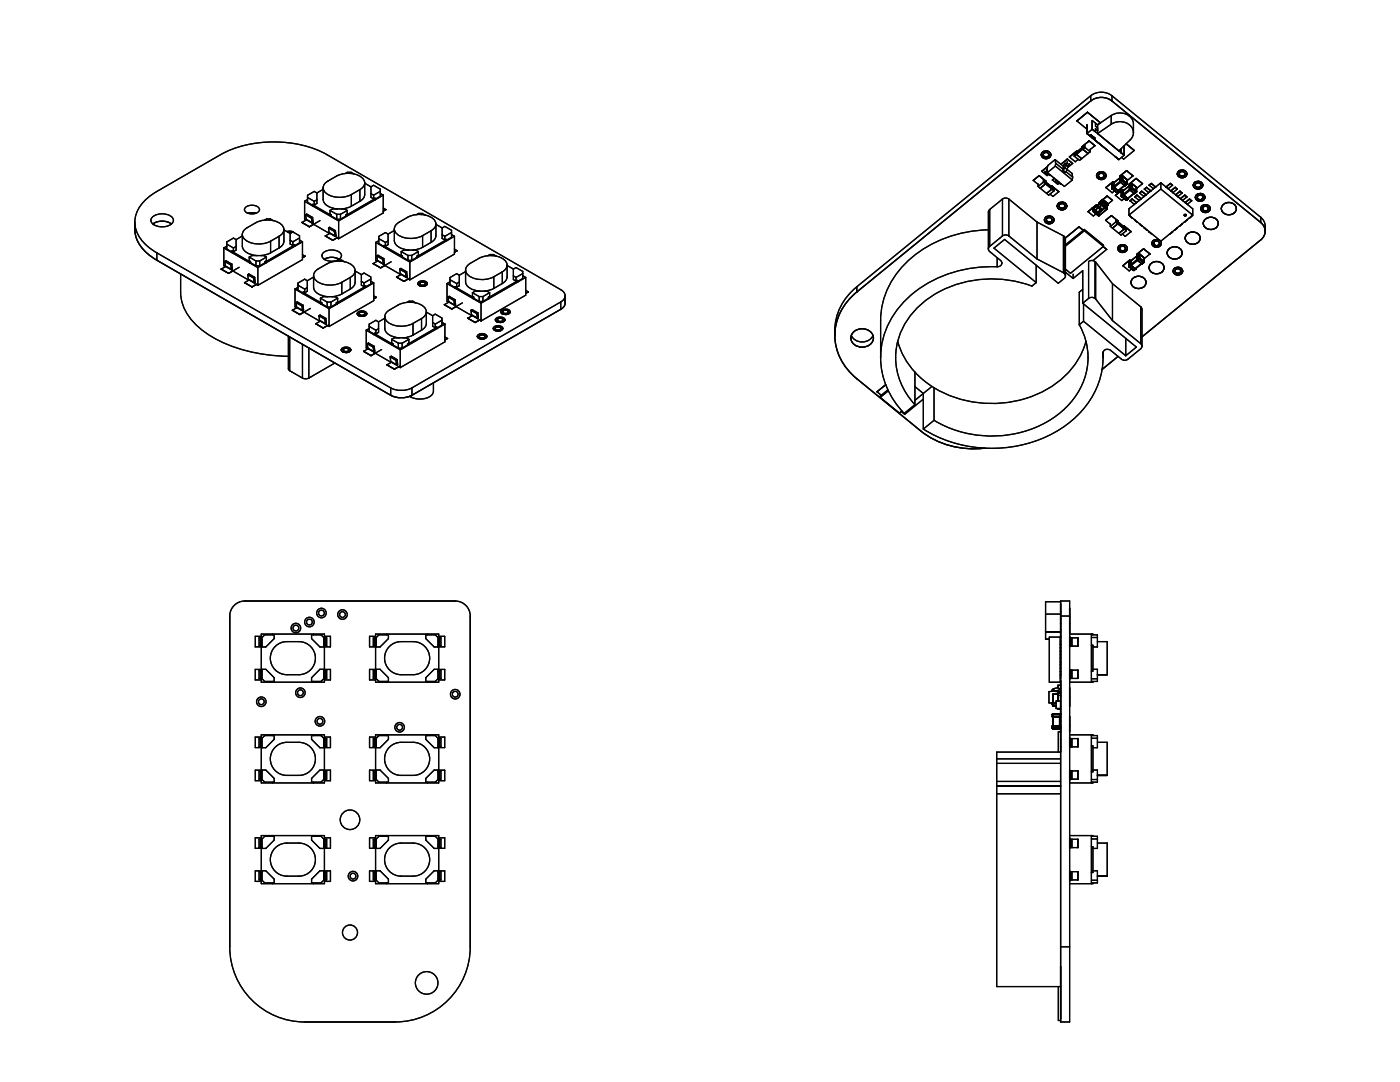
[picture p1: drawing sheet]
<svg xmlns="http://www.w3.org/2000/svg" width="279mm" height="216mm" viewBox="0 0 279 216" stroke-linecap="round" stroke-linejoin="round" font-family="sans-serif">
<path d="M69.8 54h.1" fill="none" stroke="#000" stroke-width=".2"/>
<g fill="#fff">
<path d="M36 54.7l21.6 12.4v4a29.4 29.4 0 0 1-17.2-5.2 10.1 10.1 0 0 1-4.4-7.6z" fill-rule="evenodd"/>
<path d="M45.3 48.3l1.3-.8 .5 .3 1.3-.7 .1-.9 .5-.5 2.3-1.4 1.9-.6h.8l.5 .3a2.28 2.28 0 0 1 2.2 1.8l.6 .4h1l1.5 .9v.8l.6 .3v2.6l.5 .3-.5 .3v.4l-8.9 5.1-.4-.1-.8 .5-1.5-.9 .9-.5-3.2-1.8-.9 .5-1.5-.9 .9-.5-.3-.2v-3.5l.6-.4z" fill-rule="evenodd"/>
<path d="M73.7 64.7l1.3-.8 .5 .3 1.3-.7 .2-.9 .4-.5 2.4-1.4 1.8-.6h.8l.5 .3a2.28 2.28 0 0 1 2.2 1.8l1.2 .8 .6-.3 1.3 .8v.8l.6 .4v2.5l.5 .3-.5 .3v.4l-8.9 5.2-.3-.2-.9 .5-1.5-.9 .9-.5-3.2-1.8-.9 .5-1.4-.9 .8-.5-.3-.2v-3.5l.6-.4z" fill-rule="evenodd"/>
<path d="M59.5 56.5l1.3-.8 .5 .3 1.3-.7v-.3a2.24 2.24 0 0 0 2 1.7l1.3 .2a7 7 0 0 0 4.3-1.8l.5-.5 .2-.6 1.2 .8 .6-.3 1.3 .8v.8l.6 .4v2.5l.5 .3-.5 .3v.4l-8.9 5.1-.4-.1-.8 .5-1.5-.9 .9-.5-3.2-1.8-.9 .5-1.5-.9 .9-.5-.3-.2v-3.5l.6-.4z" fill-rule="evenodd"/>
</g>
<path d="M69.8 54h.1" fill="none" stroke="#000" stroke-width=".2"/>
<g fill="#fff">
<path d="M75.6 47.2l1.3-.8 .6 .3 1.2-.7v-.3a2.24 2.24 0 0 0 2 1.7l1.3 .2a7 7 0 0 0 4.4-1.8l.4-.5 .2-.6 1.2 .8 .6-.3 1.3 .7v.9l.6 .3v2.6l.5 .3-.5 .3v.4l-8.9 5.1-.3-.1-.9 .4-1.5-.8 .9-.5-3.2-1.8-.8 .5-1.5-.9 .8-.6-.3-.1v-3.5l.6-.4z" fill-rule="evenodd"/>
<path d="M89.8 55.4l1.3-.8 .6 .3 1.2-.7v-.3a2.24 2.24 0 0 0 2.1 1.7l1.2 .2a7 7 0 0 0 4.4-1.8l.4-.5 .2-.6 1.3 .8 .5-.3 1.3 .8v.8l.6 .4v2.5l.5 .3-.5 .3v.4l-8.9 5.1-.3-.1-.9 .5-1.4-.9 .8-.5-3.2-1.8-.8 .5-1.5-.9 .9-.6-.4-.1v-3.5l.6-.4z" fill-rule="evenodd"/>
<path d="M61.4 39l1.3-.8 .5 .3 1.3-.7v-.3a2.24 2.24 0 0 0 2 1.7l1.3 .2a7 7 0 0 0 4.4-1.8l.4-.5 .2-.6 1.2 .8 .6-.3 1.3 .7v.9l.6 .3v2.6l.5 .3-.5 .3v.4l-8.9 5.1-.3-.1-.9 .4-1.5-.8 .9-.5-3.2-1.8-.9 .4-1.4-.8 .8-.6-.3-.1v-3.5l.6-.4z" fill-rule="evenodd"/>
<path d="M31.3 50.5l46.7 26.9v1.5l-46.7-27z" fill-rule="evenodd"/>
</g>
<path d="M69.8 54h.1" fill="none" stroke="#000" stroke-width=".2"/>
<g fill="#fff">
<path d="M82.2 77.4l29.7-17.1v1.4l-29.7 17.2z" fill-rule="evenodd"/>
<path d="M81.8 52.3l8.9-5.2v3.6l-8.9 5.1z" fill-rule="evenodd"/>
<path d="M96 60.5l8.9-5.1v3.5l-8.9 5.1z" fill-rule="evenodd"/>
<path d="M67.6 44.1l8.9-5.2v3.6l-8.9 5.1z" fill-rule="evenodd"/>
<path d="M51.5 53.4l8.9-5.2v3.6l-8.9 5.1z" fill-rule="evenodd"/>
<path d="M65.7 61.6l8.9-5.1v3.5l-8.9 5.1z" fill-rule="evenodd"/>
<path d="M79.9 69.8l8.9-5.1v3.5l-8.9 5.2z" fill-rule="evenodd"/>
<path d="M73.1 65.9l6.8 3.9v3.2l-1.2 .7-1.5-.9 .9-.5 1.1 .6-1.2-.8-.1-.9 .2-.1 1.1 .6 .2 1.2h-.2l-.2-1 .2-.2 .1 1.2-4.4-2.4-.9 .5 2.2-1.3-2.2 1.3-1.4-.9 .8-.5 1.2 .7-1.2-.7-.1-1 .2-.2 1.2 .7 .1 1.1h-.2l-.1-.9 .2-.2v1.2l-1.6-.9z" fill-rule="evenodd"/>
<path d="M44.7 49.5l6.8 3.9v3.2l-1.2 .6-1.5-.8 .9-.5 1.1 .6-.2-1 .2-.2 .1 1.2-1.3-.7-.2-1 .3-.1 1.1 .6 .1 1.2-4.4-2.4-.9 .5 2.1-1.3-2.1 1.3-1.5-.9 .9-.6 1.2 .7-1.2-.7-.1-.9 .2-.2 1.2 .7 .1 1.1h-.2l-.2-.9 .3-.2v1.2l-1.3-.8v.1l-.3-.2z" fill-rule="evenodd"/>
<path d="M58.9 57.7l6.8 3.9v3.2l-1.2 .7-1.5-.9 .9-.5-.2-1.1 .2-.1 1.1 .6 .1 1.2-4.4-2.4-.9 .5 2.2-1.3-2.2 1.3-1.5-.9 1-.5-.2-1 .2-.2 1.2 .7 .1 1.1-1.7-.8z" fill-rule="evenodd"/>
<path d="M89.2 56.6l6.8 3.9v3.2l-1.2 .7-1.4-.9 .8-.5-.2-1.1 .2-.1 1.2 .6 .1 1.2-4.5-2.4-.8 .5 2.1-1.3-2.1 1.3-1.5-.9 .9-.5-.2-1 .2-.2 1.2 .7 .1 1.1-1.7-.8z" fill-rule="evenodd"/>
<path d="M75 48.4l6.8 3.9v3.2l-1.2 .6-1.5-.8 .9-.5-.2-1.1 .2-.1 1.2 .6 .1 1.2-4.5-2.4-.8 .5 2.1-1.3-2.1 1.3-1.5-.9 .9-.5-.2-1 .2-.2 1.2 .7 .1 1.1-1.7-.8z" fill-rule="evenodd"/>
<path d="M60.8 40.2l6.8 3.9v3.2l-1.2 .6-1.5-.8 .9-.5-.2-1.1 .2-.1 1.1 .6 .1 1.2-4.4-2.4-.9 .4 2.2-1.2-2.2 1.2-1.4-.8 .9-.5-.2-1 .2-.2 1.2 .7 .1 1.1-1.7-.8z" fill-rule="evenodd"/>
<path d="M77.2 62.3l2.3-1.4a4.8 4.8 0 0 1 5.3 .6 1.37 1.37 0 0 1-.7 2.1 6.1 6.1 0 0 1-5.3 1.4 2.07 2.07 0 0 1-2-2.1z" fill-rule="evenodd"/>
<path d="M48.7 45.9l2.3-1.4a4.8 4.8 0 0 1 5.4 .5 1.37 1.37 0 0 1-.7 2.1 6.1 6.1 0 0 1-5.3 1.4 2.07 2.07 0 0 1-2-2z" fill-rule="evenodd"/>
<path d="M57.8 67.2l2.6 1.5v6.7l-2.6-1.4z" fill-rule="evenodd"/>
<path d="M61.6 69.4l5.2 3-5.2 3z" fill-rule="evenodd"/>
<path d="M48.4 46.8a2.24 2.24 0 0 0 2 1.7l1.3 .2a4.8 4.8 0 0 0 2.3-.6v2.4a4.8 4.8 0 0 1-5.3-.6l-.3-.8z" fill-rule="evenodd"/>
<path d="M76.8 63.2a2.24 2.24 0 0 0 2 1.8l1.3 .1a4.8 4.8 0 0 0 2.3-.6v2.4a4.8 4.8 0 0 1-5.3-.6l-.3-.8z" fill-rule="evenodd"/>
<path d="M79.1 44.8l.6-.5 2.3-1.2 1.1-.3 .4-.2h.8l.5 .3a2.12 2.12 0 0 1 2.2 2.1l-.4 .6-.6 .4v2.4l.6-.5 .4-.6v-2.6a1.87 1.87 0 0 0-1.5-1.6 5.2 5.2 0 0 0-4.1 .2l-1.7 1a1.43 1.43 0 0 0-1 1.4 1.43 1.43 0 0 0 1 1.3 5.2 5.2 0 0 0 4.6 0v2.4a4.8 4.8 0 0 1-5.3-.6l-.3-.8v-2.3z" fill-rule="evenodd"/>
<path d="M93.3 53l.6-.5 2.3-1.2 1.1-.3 .4-.2h.8l.6 .3a2.12 2.12 0 0 1 2.1 2.1l-.3 .6-.7 .4v2.4l.7-.5 .3-.6v-2.6a1.87 1.87 0 0 0-1.5-1.6 5.2 5.2 0 0 0-4.1 .3l-1.7 .9a1.43 1.43 0 0 0-1 1.4 1.43 1.43 0 0 0 1 1.3 5.2 5.2 0 0 0 4.6 0v2.4a4.8 4.8 0 0 1-5.3-.6l-.3-.8v-2.3z" fill-rule="evenodd"/>
<path d="M64.8 36.6l.7-.5 2.3-1.2 1.1-.3 .4-.2h.8l.5 .3a2.12 2.12 0 0 1 2.1 2.1l-.3 .6-.6 .4v2.4l.6-.5 .3-.6 .1-2.6a1.87 1.87 0 0 0-1.6-1.6 5.2 5.2 0 0 0-4 .2l-1.7 1a1.43 1.43 0 0 0-1 1.4 1.43 1.43 0 0 0 .9 1.3 5.2 5.2 0 0 0 4.7 0v2.3a4.8 4.8 0 0 1-5.3-.5l-.3-.8v-2.3z" fill-rule="evenodd"/>
<path d="M62.9 54.1l2.3-1.4a4.8 4.8 0 0 1 5.4 .5 1.37 1.37 0 0 1-.7 2.2v2.3l.6-.5 .3-.6 .1-2.6a1.87 1.87 0 0 0-1.6-1.6l-1.1-.5h-.8l-1.9 .6-2 1.1a1.43 1.43 0 0 0-.9 1.4 1.43 1.43 0 0 0 .9 1.3 5.2 5.2 0 0 0 4.7 0v2.4a4.8 4.8 0 0 1-5.3-.6l-.3-.8v-2.3z" fill-rule="evenodd"/>
</g>
<path d="M69.8 54h.1" fill="none" stroke="#000" stroke-width=".2"/>
<g fill="#fff">
<path d="M76.5 41.5l.5 .3-.5 .3z"/>
<path d="M90.7 49.7l.5 .3-.5 .3z"/>
<path d="M60.4 50.8l.5 .3-.5 .3z"/>
<path d="M88.8 67.2l.5 .3-.5 .3z"/>
<path d="M104.9 57.9l.5 .3-.5 .3z"/>
<path d="M74.6 59l.5 .3-.5 .3z"/>
<path d="M77.2 72.8l1.5 .9z"/>
<path d="M88.7 60.8l1.5 .9z"/>
<path d="M58.3 61.9l1.5 .9z"/>
<path d="M44.1 53.7l1.5 .9z"/>
<path d="M74.5 52.6l1.5 .9z"/>
<path d="M64.9 47.1l1.5 .8z"/>
<path d="M79.1 55.3l1.5 .8z"/>
<path d="M48.8 56.4l1.5 .8z"/>
<path d="M72.6 70.1l1.4 .9z"/>
<path d="M63 64.6l1.5 .9z"/>
<path d="M60.3 44.4l1.4 .8z"/>
<path d="M93.4 63.5l1.4 .9z"/>
<path d="M104.9 58.5l.5-.3z"/>
<path d="M76.5 42.1l.5-.3z"/>
<path d="M60.4 51.4l.5-.3z"/>
<path d="M88.8 67.8l.5-.3z"/>
<path d="M74.6 59.6l.5-.3z"/>
<path d="M90.7 50.3l.5-.3z"/>
<path d="M87 44.7l1.2 .8v2.1l.6 .3 .3-.1-5.7 3.3h-.1l.2-.2v-.7l-.5-.3h-.6l.9-.1 1-.4 2.1-1.3 .4-.5 .2-.6z" fill-rule="evenodd"/>
<path d="M70.9 54.1l1.2 .7v2.1l.6 .3 .3-.1-5.8 3.3h-.1l.3-.2v-.7l-.6-.3h-.5l1.6-.4 2.6-1.6 .4-.9z" fill-rule="evenodd"/>
<path d="M72.8 36.5l1.2 .8v2.1l.6 .3 .3-.1-5.8 3.3h-.1l.3-.2v-.7l-.5-.3h-.6l1.2-.3 .7-.3 2.1-1.2 .4-.5 .2-.6z" fill-rule="evenodd"/>
<path d="M85.1 62.2l1.2 .8v2.1l.6 .3 .3-.1-5.7 3.4-.2-.1 .3-.2v-.7l-.5-.3h-.6l1.2-.2 .7-.3 2.1-1.2 .4-.6 .2-.6z" fill-rule="evenodd"/>
<path d="M101.2 53l1.3 .7v2.1l.5 .3 .3-.1-5.7 3.3h-.1l.2-.2v-.7l-.5-.3h-.6l1.6-.4 2.7-1.6 .3-.9z" fill-rule="evenodd"/>
<path d="M56.7 45.8l1.2 .8v2.1l.5 .3 .4-.1-5.8 3.3h-.1l.3-.2v-.7l-.6-.3h-.5l1.2-.2 .7-.3 2-1.3 .5-.5 .2-.6z" fill-rule="evenodd"/>
<path d="M30.4 43.3a3.1 3.1 0 0 1 4.1 .3 1.43 1.43 0 0 1-1.5 1.6 2.55 2.55 0 0 1-2.8-1v-.6z" fill-rule="evenodd"/>
<path d="M60.4 68.7l1.2 .7v6a1.41 1.41 0 0 1-1.2 0z" fill-rule="evenodd"/>
<path d="M82.1 78.9l4.4-2.5v1.7a2.05 2.05 0 0 1-2 1.5h-1l-1-.2-.4-.1z" fill-rule="evenodd"/>
<path d="M47.1 47.8l1.3-.7v2a2.34 2.34 0 0 0 2.2 1.8l.7 .1h-1l-.6 .3v.7l.3 .2h-.1l-3.7-2.1 .4 .1 .5-.3z" fill-rule="evenodd"/>
<path d="M63.2 38.5l1.3-.7v2a2.34 2.34 0 0 0 2.2 1.8l.7 .1h-1l-.5 .3v.7l.2 .2h-.1l-3.6-2.1 .3 .1 .5-.3z" fill-rule="evenodd"/>
<path d="M75.5 64.2l1.3-.7v2a2.34 2.34 0 0 0 2.2 1.8l.7 .1h-1l-.5 .3v.7l.2 .2-.1 .1-3.6-2.2 .3 .1 .5-.3z" fill-rule="evenodd"/>
<path d="M77.5 46.7l1.2-.7v2a2.34 2.34 0 0 0 2.2 1.8l.7 .1h-1l-.5 .3v.7l.2 .2h-.1l-3.6-2.1 .3 .1 .6-.3z" fill-rule="evenodd"/>
<path d="M61.3 56l1.3-.7v2a2.34 2.34 0 0 0 2.2 1.8l.7 .1h-1l-.5 .3v.7l.2 .2h-.1l-3.7-2.1 .4 .1 .5-.3z" fill-rule="evenodd"/>
<path d="M91.7 54.9l1.2-.7v2a2.34 2.34 0 0 0 2.2 1.8l.7 .1h-1l-.5 .3v.7l.2 .2h-.1l-3.6-2.1 .3 .1 .6-.3z" fill-rule="evenodd"/>
<path d="M64.6 50.3a2.74 2.74 0 0 1 3.5 .3 1.06 1.06 0 0 1-1.1 1.4 2.12 2.12 0 0 1-2.8-1z" fill-rule="evenodd"/>
<path d="M27 45.1a7.8 7.8 0 0 0 4.3 5.4v1.4a7.7 7.7 0 0 1-4.4-6.1z" fill-rule="evenodd"/>
<path d="M30.4 43.3a3.1 3.1 0 0 1 4.1 .3 .88 .88 0 0 1-.3 1.1 3.3 3.3 0 0 0-3.7 0 .88 .88 0 0 1-.1-1.4z" fill-rule="evenodd"/>
<path d="M78 77.4a4.7 4.7 0 0 0 4.2 0v1.5a4.6 4.6 0 0 1-4.2 0z" fill-rule="evenodd"/>
<path d="M64.6 50.3a2.74 2.74 0 0 1 3.5 .3 .81 .81 0 0 1-.4 1.1 2.99 2.99 0 0 0-3 0 .81 .81 0 0 1-.1-1.4z" fill-rule="evenodd"/>
<path d="M49.1 41.3a1.83 1.83 0 0 1 2.7 .5 1.7 1.7 0 0 1-2.4 .7l-.2-.1a.64 .64 0 0 1-.1-1.1z" fill-rule="evenodd"/>
<path d="M70.1 38.8l1.7-1v2.4l-1.7 .9z" fill-rule="evenodd"/>
<path d="M68.2 56.3l1.7-.9v2.3l-1.7 1z" fill-rule="evenodd"/>
<path d="M98.5 55.2l1.7-1v2.4l-1.7 1z" fill-rule="evenodd"/>
<path d="M54 48.1l1.7-1v2.4l-1.7 1z" fill-rule="evenodd"/>
<path d="M82.4 64.5l1.7-.9v2.3l-1.7 1z" fill-rule="evenodd"/>
<path d="M84.3 47l1.7-1v2.4l-1.7 1z" fill-rule="evenodd"/>
<path d="M49.1 41.3a1.83 1.83 0 0 1 2.7 .5 .8 .8 0 0 1-1.1 .7h-.8a.71 .71 0 0 1-.9-.3 .71 .71 0 0 1 .1-.9z" fill-rule="evenodd"/>
<path d="M100 62a1.19 1.19 0 0 1 1.8 .2 1.09 1.09 0 0 1-1.9 0 1.1 1.1 0 0 1 1.9 0 1.14 1.14 0 0 1-1.6 .4 1.14 1.14 0 0 0 1.6-.4 1.14 1.14 0 0 1-1.6 .4l-.2-.2z" fill-rule="evenodd"/>
<path d="M95.3 66.9a1.19 1.19 0 0 1 1.9 .2 1.09 1.09 0 0 1-1.9 0 1.1 1.1 0 0 1 1.9 0 1.14 1.14 0 0 1-1.7 .4 1.2 1.2 0 0 0 1.7-.4 1.09 1.09 0 0 1-1.9 0z" fill-rule="evenodd"/>
<path d="M71.4 62.4a1.19 1.19 0 0 1 1.8 .2 1.09 1.09 0 0 1-1.9 0 1.1 1.1 0 0 1 1.9 0 1.14 1.14 0 0 1-1.6 .4 1.2 1.2 0 0 0 1.6-.4 1.09 1.09 0 0 1-1.9 0z" fill-rule="evenodd"/>
<path d="M68.2 69.6a1.19 1.19 0 0 1 1.8 .2 1.09 1.09 0 0 1-1.9 0 1.1 1.1 0 0 1 1.9 0 1.14 1.14 0 0 1-1.6 .4 1.2 1.2 0 0 0 1.6-.4 1.09 1.09 0 0 1-1.9 0z" fill-rule="evenodd"/>
<path d="M83.5 56.4a1.19 1.19 0 0 1 1.8 .2 1.09 1.09 0 0 1-1.9 0 1.1 1.1 0 0 1 1.9 0 1.14 1.14 0 0 1-1.6 .4 1.2 1.2 0 0 0 1.6-.4 1.09 1.09 0 0 1-1.9 0z" fill-rule="evenodd"/>
<path d="M98.9 63.6a1.19 1.19 0 0 1 1.9 .2 1.09 1.09 0 0 1-1.9 0 1.1 1.1 0 0 1 1.9 0 1.14 1.14 0 0 1-1.7 .4 1.2 1.2 0 0 0 1.7-.4 1.09 1.09 0 0 1-1.9 0z" fill-rule="evenodd"/>
<path d="M98.5 65.3a1.19 1.19 0 0 1 1.8 .2 1.09 1.09 0 0 1-1.9 0 1.1 1.1 0 0 1 1.9 0 1.14 1.14 0 0 1-1.6 .4 1.2 1.2 0 0 0 1.6-.4 1.09 1.09 0 0 1-1.9 0z" fill-rule="evenodd"/>
<path d="M30.5 44.7a3.3 3.3 0 0 1 3.7 0 3.3 3.3 0 0 1-3.7 0z" fill-rule="evenodd"/>
<path d="M49.7 51.3l.6-.3h2.3l.6 .3-1.4 .8h-.7z" fill-rule="evenodd"/>
<path d="M59.5 56.5l1.3-.8 .5 .3v1.4l-.5 .3-1.3-.8z" fill-rule="evenodd"/>
<path d="M94.3 58.4l.5-.3h2.4l.5 .3-1.3 .8h-.8z" fill-rule="evenodd"/>
<path d="M72.1 54.8l.6-.3 1.3 .8v.4l-1.3 .8-.6-.3z" fill-rule="evenodd"/>
<path d="M86.3 63l.6-.3 1.3 .8v.4l-1.3 .8-.6-.3z" fill-rule="evenodd"/>
<path d="M102.5 53.7l.5-.3 1.3 .8v.4l-1.3 .8-.5-.3z" fill-rule="evenodd"/>
<path d="M64 59.5l.5-.3h2.3l.6 .3-1.4 .8h-.7z" fill-rule="evenodd"/>
<path d="M73.7 64.7l1.3-.8 .5 .3v1.4l-.5 .3-1.3-.8z" fill-rule="evenodd"/>
<path d="M75.6 47.2l1.3-.8 .6 .3v1.4l-.6 .3-1.3-.8z" fill-rule="evenodd"/>
<path d="M89.8 55.4l1.3-.8 .6 .3v1.4l-.6 .3-1.3-.8z" fill-rule="evenodd"/>
<path d="M65.9 42l.5-.3h2.4l.5 .3-1.3 .8h-.8z" fill-rule="evenodd"/>
<path d="M57.9 46.6l.5-.3 1.4 .8v.4l-1.4 .8-.5-.3z" fill-rule="evenodd"/>
<path d="M61.4 39l1.3-.8 .5 .3v1.4l-.5 .3-1.3-.8z" fill-rule="evenodd"/>
<path d="M74 37.3l.6-.3 1.3 .7v.5l-1.3 .7-.6-.3z" fill-rule="evenodd"/>
<path d="M45.3 48.3l1.3-.8 .5 .3v1.4l-.5 .3-1.3-.8z" fill-rule="evenodd"/>
<path d="M80.1 50.2l.5-.3h2.4l.5 .3-1.3 .8h-.8z" fill-rule="evenodd"/>
<path d="M78.2 67.7l.5-.3h2.4l.5 .3-1.3 .8h-.8z" fill-rule="evenodd"/>
<path d="M88.2 45.5l.6-.3 1.3 .7v.5l-1.3 .8-.6-.4z" fill-rule="evenodd"/>
<path d="M56.7 45.8l-.1 2.6-.3 .6-.6 .5v-2.4l.6-.4z" fill-rule="evenodd"/>
<path d="M85.1 62.2l-.1 2.6-.3 .6-.6 .5v-2.3l.8-.8z" fill-rule="evenodd"/>
<path d="M57.6 67.1l.2 .1v6.8l-.2-.4z" fill-rule="evenodd"/>
<path d="M64.7 51.7a2.99 2.99 0 0 1 3 0 2.98 2.98 0 0 1-3 0z" fill-rule="evenodd"/>
<path d="M83.4 51.1l5.7-3.3v.3l-5.7 3.3z" fill-rule="evenodd"/>
<path d="M81.5 68.7l5.7-3.4v.3l-5.7 3.3z" fill-rule="evenodd"/>
<path d="M97.6 59.3l5.7-3.3v.3l-5.7 3.3z" fill-rule="evenodd"/>
<path d="M67.2 60.4l5.8-3.3v.3l-5.8 3.3z" fill-rule="evenodd"/>
<path d="M53 52.2l5.8-3.3v.3l-5.8 3.3z" fill-rule="evenodd"/>
<path d="M69.1 42.9l5.8-3.3v.2l-5.8 3.4z" fill-rule="evenodd"/>
<path d="M96.4 59.2l1.3-.8v.7l-.2 .2v.2l-1.1 .7z" fill-rule="evenodd"/>
<path d="M80.3 68.5l1.3-.8v.7l-.3 .2v.2l-1 .7z" fill-rule="evenodd"/>
<path d="M94.3 58.4l1.3 .8v1l-1.1-.7v-.2l-.2-.2z" fill-rule="evenodd"/>
<path d="M78.2 67.7l1.3 .8v1l-1.1-.7v-.2l-.2-.2z" fill-rule="evenodd"/>
<path d="M64 59.5l1.3 .8v1l-1.1-.7v-.2l-.2-.2z" fill-rule="evenodd"/>
<path d="M68 42.8l1.3-.8v.7l-.3 .2v.2l-1 .6z" fill-rule="evenodd"/>
<path d="M65.9 42l1.3 .8v.9l-1.1-.6v-.2l-.2-.2z" fill-rule="evenodd"/>
<path d="M82.2 51l1.3-.8v.7l-.2 .2v.2l-1.1 .7z" fill-rule="evenodd"/>
<path d="M66 60.3l1.4-.8v.7l-.3 .2v.2l-1.1 .7z" fill-rule="evenodd"/>
<path d="M80.1 50.2l1.3 .8v1l-1.1-.7v-.2l-.2-.2z" fill-rule="evenodd"/>
<path d="M49.7 51.3l1.4 .8v1l-1.1-.7v-.2l-.3-.2z" fill-rule="evenodd"/>
<path d="M51.8 52.1l1.4-.8v.7l-.3 .2v.2l-1.1 .7z" fill-rule="evenodd"/>
<path d="M74.6 38.9l1.3-.7v1l-1 .5-.1-.2-.2 .2z" fill-rule="evenodd"/>
<path d="M103 55.4l1.3-.8v1l-1 .5-.1-.1-.2 .1z" fill-rule="evenodd"/>
<path d="M61.4 39.4l1.3 .8v.7l-.2-.1-.1 .1-1-.5z" fill-rule="evenodd"/>
<path d="M45.3 48.7l1.3 .8v.7l-.3-.1-.1 .2-.9-.6z" fill-rule="evenodd"/>
<path d="M75.6 47.6l1.3 .8v.7l-.2-.1-.1 .2-1-.6z" fill-rule="evenodd"/>
<path d="M59.5 56.9l1.3 .8v.7l-.2-.1-.2 .2-.9-.6z" fill-rule="evenodd"/>
<path d="M72.7 56.5l1.3-.8v1l-1 .5-.1-.1-.2 .1z" fill-rule="evenodd"/>
<path d="M58.4 48.3l1.4-.8v1l-1 .5-.1-.2-.3 .2z" fill-rule="evenodd"/>
<path d="M89.8 55.8l1.3 .8v.7l-.2-.1-.1 .2-1-.6z" fill-rule="evenodd"/>
<path d="M73.7 65.1l1.3 .8v.7l-.2-.1-.1 .2-1-.6z" fill-rule="evenodd"/>
<path d="M88.8 47.2l1.3-.8v1l-1 .5-.1-.2-.2 .2z" fill-rule="evenodd"/>
<path d="M86.9 64.7l1.3-.8v1l-1 .5-.1-.1-.2 .1z" fill-rule="evenodd"/>
<path d="M111.9 60.3l.6-.5 .2 .2a1.27 1.27 0 0 1-.8 1.7z" fill-rule="evenodd"/>
<path d="M44.9 52.2l1.1 .7 .2 .8-1.2-.6z" fill-rule="evenodd"/>
<path d="M63.7 63l1.1 .7 .1 .9-1.1-.7z" fill-rule="evenodd"/>
<path d="M59.1 60.4l1.2 .7 .1 .8-1.2-.6z" fill-rule="evenodd"/>
<path d="M89.4 59.3l1.2 .7 .1 .8-1.2-.6z" fill-rule="evenodd"/>
<path d="M75.2 51.1l1.2 .7 .1 .8-1.2-.6z" fill-rule="evenodd"/>
<path d="M79.8 53.7l1.1 .7 .1 .9-1.1-.7z" fill-rule="evenodd"/>
<path d="M73.3 68.6l1.2 .7 .1 .9-1.2-.7z" fill-rule="evenodd"/>
<path d="M49.4 54.8l1.2 .7 .1 .9-1.2-.7z" fill-rule="evenodd"/>
<path d="M77.9 71.2l1.1 .7 .1 .9-1.1-.7z" fill-rule="evenodd"/>
<path d="M61 42.9l1.2 .6 .1 .9-1.2-.6z" fill-rule="evenodd"/>
<path d="M65.6 45.5l1.1 .7 .1 .9-1.1-.7z" fill-rule="evenodd"/>
<path d="M94 61.9l1.2 .7 .1 .9-1.2-.7z" fill-rule="evenodd"/>
<path d="M90.8 57.2l3.6 2.1v.3l-3.6-2.1z" fill-rule="evenodd"/>
<path d="M46.2 50.1l3.7 2.1v.3l-3.7-2.1z" fill-rule="evenodd"/>
<path d="M76.6 49l3.6 2.1v.3l-3.6-2.1z" fill-rule="evenodd"/>
<path d="M62.4 40.8l3.6 2.1v.3l-3.6-2.1z" fill-rule="evenodd"/>
<path d="M60.4 58.3l3.7 2.1v.3l-3.7-2.1z" fill-rule="evenodd"/>
<path d="M74.7 66.5l3.6 2.2v.2l-3.6-2.1z" fill-rule="evenodd"/>
<path d="M51.1 52.1h.7v1h-.7z" fill-rule="evenodd"/>
<path d="M65.3 60.3h.7v1h-.7z" fill-rule="evenodd"/>
<path d="M81.4 51h.8v1h-.8z" fill-rule="evenodd"/>
<path d="M67.2 42.8h.8v.9h-.8z" fill-rule="evenodd"/>
<path d="M95.6 59.2h.8v1h-.8z" fill-rule="evenodd"/>
<path d="M79.5 68.5h.8v1h-.8z" fill-rule="evenodd"/>
<path d="M95.7 66.9a.57 .57 0 0 1 .6-.2 .57 .57 0 0 1 .4 .5l-.3 .2h-.4l-.3-.2z" fill-rule="evenodd"/>
<path d="M98.9 65.3a.57 .57 0 0 1 .6-.2 .57 .57 0 0 1 .4 .5l-.3 .2h-.4l-.3-.2z" fill-rule="evenodd"/>
<path d="M68.6 69.6a.57 .57 0 0 1 .6-.2 .57 .57 0 0 1 .4 .5l-.3 .2h-.5l-.3-.2z" fill-rule="evenodd"/>
<path d="M71.7 62.4a.57 .57 0 0 1 .7-.2 .57 .57 0 0 1 .4 .5l-.3 .2h-.5l-.3-.2z" fill-rule="evenodd"/>
<path d="M83.8 56.4a.57 .57 0 0 1 .7-.2 .57 .57 0 0 1 .4 .5l-.3 .2h-.5l-.3-.2z" fill-rule="evenodd"/>
<path d="M99.3 63.6a.57 .57 0 0 1 .6-.2 .57 .57 0 0 1 .5 .5l-.4 .2h-.4l-.3-.2z" fill-rule="evenodd"/>
<path d="M100.4 62a.57 .57 0 0 1 .6-.2 .57 .57 0 0 1 .4 .5l-.3 .2h-.4l-.3-.2z" fill-rule="evenodd"/>
<path d="M80.2 51.4l.1-.1 1.1 .7h.8l1.1-.7 .1 .1-1.6 .9z" fill-rule="evenodd"/>
<path d="M78.3 68.9l.1-.1 1.1 .7h.8l1-.7 .2 .1-1.6 .9z" fill-rule="evenodd"/>
<path d="M64.1 60.7l.1-.1 1.1 .7h.7l1.1-.7 .1 .1-1.5 .9z" fill-rule="evenodd"/>
<path d="M66 43.2l.1-.1 1.1 .6h.8l1-.6 .1 .1-1.5 .9z" fill-rule="evenodd"/>
<path d="M94.4 59.6l.1-.1 1.1 .7h.8l1.1-.7 .1 .1-1.6 .9z" fill-rule="evenodd"/>
<path d="M49.9 52.5l.1-.1 1.1 .7h.7l1.1-.7 .1 .1-1.5 .9z" fill-rule="evenodd"/>
<path d="M86.3 64.4l.6 .3v.7l-.6-.3z" fill-rule="evenodd"/>
<path d="M75 65.9l.5-.3v.7l-.5 .3z" fill-rule="evenodd"/>
<path d="M60.8 57.7l.5-.3v.7l-.5 .3z" fill-rule="evenodd"/>
<path d="M46.6 49.5l.5-.3v.7l-.5 .3z" fill-rule="evenodd"/>
<path d="M57.9 48l.5 .3v.7l-.5-.3z" fill-rule="evenodd"/>
<path d="M62.7 40.2l.5-.3v.7l-.5 .3z" fill-rule="evenodd"/>
<path d="M91.1 56.6l.6-.3v.7l-.6 .3z" fill-rule="evenodd"/>
<path d="M72.1 56.2l.6 .3v.7l-.6-.3z" fill-rule="evenodd"/>
<path d="M74 38.6l.6 .3v.8l-.6-.3z" fill-rule="evenodd"/>
<path d="M76.9 48.4l.6-.3v.7l-.6 .3z" fill-rule="evenodd"/>
<path d="M102.5 55.1l.5 .3v.7l-.5-.3z" fill-rule="evenodd"/>
<path d="M88.2 46.8l.6 .4v.7l-.6-.3z" fill-rule="evenodd"/>
<path d="M88.2 64.3l.6 .4-1.6 .9v-.2l1-.5z" fill-rule="evenodd"/>
<path d="M75 48.4l.6-.4v.6l1 .6v.1z" fill-rule="evenodd"/>
<path d="M74 56.1l.6 .4-1.6 .9v-.2l1-.5z" fill-rule="evenodd"/>
<path d="M60.8 40.2l.6-.4v.6l1 .5v.2z" fill-rule="evenodd"/>
<path d="M90.1 46.8l.6 .3-1.6 1v-.2l1-.5z" fill-rule="evenodd"/>
<path d="M104.3 55l.6 .4-1.6 .9v-.2l1-.5z" fill-rule="evenodd"/>
<path d="M89.2 56.6l.6-.4v.6l1 .6v.1z" fill-rule="evenodd"/>
<path d="M44.7 49.5l.6-.4v.6l.9 .6v.1z" fill-rule="evenodd"/>
<path d="M58.9 57.7l.6-.4v.6l.9 .6v.1z" fill-rule="evenodd"/>
<path d="M59.8 47.9l.6 .3-1.6 1v-.2l1-.5z" fill-rule="evenodd"/>
<path d="M75.9 38.6l.6 .3-1.6 .9v-.1l1-.5z" fill-rule="evenodd"/>
<path d="M73.1 65.9l.6-.4v.6l1 .6v.1z" fill-rule="evenodd"/>
<path d="M94 61.9l.2-.1 1.2 .6-.2 .2z" fill-rule="evenodd"/>
<path d="M61 42.9l.2-.2 1.2 .7-.2 .1z" fill-rule="evenodd"/>
<path d="M79.8 53.7l.2-.1 1.2 .6-.3 .2z" fill-rule="evenodd"/>
<path d="M75.2 51.1l.2-.2 1.2 .7-.2 .2z" fill-rule="evenodd"/>
<path d="M65.6 45.5l.2-.1 1.1 .6-.2 .2z" fill-rule="evenodd"/>
<path d="M89.4 59.3l.2-.2 1.2 .7-.2 .2z" fill-rule="evenodd"/>
<path d="M63.7 63l.2-.1 1.1 .6-.2 .2z" fill-rule="evenodd"/>
<path d="M77.9 71.2l.2-.1 1.1 .6-.2 .2z" fill-rule="evenodd"/>
<path d="M44.9 52.2l.2-.2 1.2 .7-.3 .2z" fill-rule="evenodd"/>
<path d="M59.1 60.4l.2-.2 1.2 .7-.2 .2z" fill-rule="evenodd"/>
<path d="M49.4 54.8l.3-.1 1.1 .6-.2 .2z" fill-rule="evenodd"/>
<path d="M73.3 68.6l.2-.2 1.2 .7-.2 .2z" fill-rule="evenodd"/>
<path d="M49.5 42.6l.8-.2 .8 .2-.8 .1z" fill-rule="evenodd"/>
<path d="M83.1 42.8l.4-.2h.8l.5 .3z" fill-rule="evenodd"/>
<path d="M97.3 51l.4-.2h.8l.6 .3z" fill-rule="evenodd"/>
<path d="M68.9 34.6l.4-.2h.8l.5 .3z" fill-rule="evenodd"/>
<path d="M81.2 60.3l.4-.2h.8l.5 .3z" fill-rule="evenodd"/>
<path d="M67 52.1l.4-.2h.8l.5 .3z" fill-rule="evenodd"/>
<path d="M52.8 43.9l.4-.2h.8l.5 .3z" fill-rule="evenodd"/>
<path d="M95.2 62.6l.2-.2v1.2z" fill-rule="evenodd"/>
<path d="M90.6 60l.2-.2v1.2z" fill-rule="evenodd"/>
<path d="M60.3 61.1l.2-.2v1.2z" fill-rule="evenodd"/>
<path d="M62.2 43.5l.2-.1v1.2z" fill-rule="evenodd"/>
<path d="M80.9 54.4l.3-.2v1.2z" fill-rule="evenodd"/>
<path d="M76.4 51.8l.2-.2v1.2z" fill-rule="evenodd"/>
<path d="M66.7 46.2l.2-.2 .1 1.2z" fill-rule="evenodd"/>
<path d="M64.8 63.7l.2-.2 .1 1.2z" fill-rule="evenodd"/>
<path d="M57.3 46.2l.8-.1 .6 .3-.3-.1-.2 .1h-.7z" fill-rule="evenodd"/>
<path d="M57.5 46.4h.7l-.3 .2z" fill-rule="evenodd"/>
<path d="M75.3 52l1.2 .7z" fill-rule="evenodd"/>
<path d="M59.2 61.3l1.2 .8z" fill-rule="evenodd"/>
<path d="M89.5 60.2l1.3 .8z" fill-rule="evenodd"/>
<path d="M61.1 43.8l1.2 .7z" fill-rule="evenodd"/>
<path d="M94.1 62.8l1.2 .8z" fill-rule="evenodd"/>
<path d="M63.8 63.9l1.2 .8z" fill-rule="evenodd"/>
<path d="M79.9 54.6l1.2 .8z" fill-rule="evenodd"/>
<path d="M65.7 46.4l1.2 .8z" fill-rule="evenodd"/>
<path d="M50.3 57.2l1.2-.6v.3l-.4-.1z" fill-rule="evenodd"/>
<path d="M80.6 56.1l1.2-.6v.3l-.3-.1z" fill-rule="evenodd"/>
<path d="M64.5 65.5l1.2-.7v.3l-.4-.1z" fill-rule="evenodd"/>
<path d="M94.8 64.4l1.2-.7v.3l-.3-.1z" fill-rule="evenodd"/>
<path d="M66.4 47.9l1.2-.6v.3l-.3-.1z" fill-rule="evenodd"/>
<path d="M78.7 73.7l1.2-.7v.4l-.3-.2z" fill-rule="evenodd"/>
<path d="M81.7 79.1l.4-.2v.4z" fill-rule="evenodd"/>
<path d="M26.9 44.3v1.5z" fill-rule="evenodd"/>
<path d="M67.1 60.4l.1 .3z" fill-rule="evenodd"/>
<path d="M97.5 59.3l.1 .3z" fill-rule="evenodd"/>
<path d="M66 42.9h.1l-.1 .3z" fill-rule="evenodd"/>
<path d="M78.3 68.7l.1-.1-.1 .3z" fill-rule="evenodd"/>
<path d="M80.2 51.1h.1l-.1 .3z" fill-rule="evenodd"/>
<path d="M52.9 52.2l.1 .3z" fill-rule="evenodd"/>
<path d="M83.3 51.1l.1 .3z" fill-rule="evenodd"/>
<path d="M69 42.9l.1 .3z" fill-rule="evenodd"/>
<path d="M64.1 60.4h.1l-.1 .3z" fill-rule="evenodd"/>
<path d="M49.9 52.2h.1l-.1 .3z" fill-rule="evenodd"/>
<path d="M81.3 68.6l.2 .3z" fill-rule="evenodd"/>
<path d="M94.4 59.3h.1l-.1 .3z" fill-rule="evenodd"/>
<path d="M98.9 65.3a.67 .67 0 0 1 1.1 .2 .66 .66 0 0 0-1.2 0z" fill-rule="evenodd"/>
<path d="M100.4 62a.67 .67 0 0 1 1.1 .2 .66 .66 0 0 0-1.2 0z" fill-rule="evenodd"/>
<path d="M83.8 56.4a.67 .67 0 0 1 1.1 .2 .66 .66 0 0 0-1.1 0z" fill-rule="evenodd"/>
<path d="M71.7 62.4a.67 .67 0 0 1 1.1 .2 .66 .66 0 0 0-1.1 0z" fill-rule="evenodd"/>
<path d="M68.6 69.6a.67 .67 0 0 1 1 .2 .66 .66 0 0 0-1.1 0z" fill-rule="evenodd"/>
<path d="M95.7 66.9a.67 .67 0 0 1 1.1 .2 .66 .66 0 0 0-1.2 0z" fill-rule="evenodd"/>
<path d="M99.3 63.6a.67 .67 0 0 1 1.1 .2 .66 .66 0 0 0-1.2 0z" fill-rule="evenodd"/>
<path d="M98.9 63.8l.2 .4z" fill-rule="evenodd"/>
<path d="M99.9 62.2l.3 .4z" fill-rule="evenodd"/>
<path d="M98.4 65.5l.3 .4z" fill-rule="evenodd"/>
<path d="M68.1 69.8l.3 .4z" fill-rule="evenodd"/>
<path d="M71.3 62.6l.3 .4z" fill-rule="evenodd"/>
<path d="M95.3 67.1l.2 .4z" fill-rule="evenodd"/>
<path d="M83.4 56.6l.3 .4z" fill-rule="evenodd"/>
<path d="M99.3 63.6a.73 .73 0 0 1 1.1 .2 .66 .66 0 0 0-1.2 0z" fill-rule="evenodd"/>
<path d="M83.8 56.4v.2a.66 .66 0 0 1 1.1 0 .67 .67 0 0 0-1.1-.2z" fill-rule="evenodd"/>
<path d="M71.7 62.4v.2a.66 .66 0 0 1 1.1 0 .67 .67 0 0 0-1.1-.2z" fill-rule="evenodd"/>
<path d="M68.6 69.6a.73 .73 0 0 1 1 .2 .66 .66 0 0 0-1.1 0z" fill-rule="evenodd"/>
<path d="M98.9 65.3a.73 .73 0 0 1 1.1 .2 .66 .66 0 0 0-1.2 0z" fill-rule="evenodd"/>
<path d="M100.4 62l-.1 .2a.66 .66 0 0 1 1.2 0 .67 .67 0 0 0-1.1-.2z" fill-rule="evenodd"/>
<path d="M95.7 66.9a.73 .73 0 0 1 1.1 .2 .66 .66 0 0 0-1.2 0z" fill-rule="evenodd"/>
<path d="M57.5 46.4h.7z" fill-rule="evenodd"/>
</g>
<g fill="none" stroke="#000" stroke-width=".25">
<path d="M61.4 39.4l1.3 .8M61.4 39.8l-.6 .4M63.2 38.5l-.5-.3-1.3 .8v1.4l1 .5M63.2 38.5v2.1l-.5 .3M63.2 39.9l-.5 .3M64.5 37.5v2.3a2.34 2.34 0 0 0 2.2 1.8l.7 .1M64.5 37.5a2.24 2.24 0 0 0 2 1.7l1.3 .2a4.8 4.8 0 0 0 2.3-.6M64.5 37.8l-1.3 .7M68.9 34.6l.4-.2h.8l.5 .3M70.1 38.8v2.3M71.8 37.8l-1.7 1M71.8 37.8v2.4"/>
<path d="M72.8 36.5l-.1 2.6-.3 .6-.6 .5M72.8 36.5l-.4 .9-.6 .4M72.8 36.5a2.24 2.24 0 0 0-2.1-1.8l-1.2-.1a7 7 0 0 0-4.4 1.8l-.4 .5-.2 .6M72.8 36.6l1.2 .7M74 37.3l.6-.3 1.3 .7v1.5l-1 .5M74 37.3v2.1l.6 .3M74 38.6l.6 .3M74.6 38.9v.8M74.9 39.6l-.3 .1M74.9 39.6v.2M74.9 39.6l-5.8 3.3M75.9 38.6l.6 .3"/>
<path d="M75.9 38.2l-1.3 .7M76.5 38.9l-8.9 5.2M76.5 38.9v3.6l-8.9 5.1M26.9 44.3a7 7 0 0 0 3.5 5.6l.9 .6M26.9 44.3a7 7 0 0 1 3.5-5.5l13.6-7.9a23.4 23.4 0 0 1 21.2 0l46.7 26.9a1.5 1.5 0 0 1 .9 1.2M26.9 44.3a7 7 0 0 0 3.5 7.1l.9 .5M27 45.1a6.3 6.3 0 0 0 2.6 5.7l1.7 1.1M30.4 43.3a3.1 3.1 0 0 1 4.1 .3 1.29 1.29 0 0 1-1.3 1.6 2.67 2.67 0 0 1-3-1v-.6zM30.5 44.7a3.3 3.3 0 0 1 3.7 0M31.3 50.5l46.7 26.9M31.3 51.9l46.7 27M31.3 50.5v1.4"/>
<path d="M36 54.7v3.6a10.6 10.6 0 0 0 5.6 8.5 30.4 30.4 0 0 0 16 4.3M44.1 53.7l1.5 .9M44.1 53.7h.1M44.7 49.5v3.5l.3 .2M44.7 49.5l6.8 3.9M44.9 52.2l.2-.2 1.2 .7M44.9 52.2l.1 .9M44.9 52.2l1.1 .7M45 53.1v.1M45 53.1l1.2 .6M45 53.2l-.9 .5M45 53.2l1.2 .6"/>
<path d="M45.3 49.1l-.6 .4M45.3 48.7l1.3 .8M45.6 54.6h.1M46 52.9l.2 .8M46.2 53.7v.1M46.2 50.1v.3M46.2 50.1l.4 .1M46.2 50.1l3.7 2.1M46.3 52.7l.1 1.1h-.2M46.3 52.7l-.3 .2M46.5 54.1l3.2 1.8M46.6 49.5v.7"/>
<path d="M47.1 47.8l-.5-.3-1.3 .8v1.4l.9 .6M47.1 47.8v2.1l-.5 .3M47.1 49.2l-.5 .3M47.7 53.3l-2.1 1.3M48.4 46.8v2.3a2.34 2.34 0 0 0 2.2 1.8l.7 .1M48.4 46.8a2.24 2.24 0 0 0 2 1.7l1.3 .2a4.8 4.8 0 0 0 2.3-.6M48.4 47.1l-1.3 .7M48.8 56.4h.1M48.8 56.4l1.5 .9M49.1 41.3a1.83 1.83 0 0 1 2.7 .5 1.8 1.8 0 0 1-2.8 .5 .58 .58 0 0 1 .1-1zM49.4 54.8l.3-.1 1.1 .6M49.4 54.8l.1 .9"/>
<path d="M49.4 54.8l1.2 .7M49.5 42.6l.8-.2 .8 .2M49.5 55.7l1.3 .8M49.5 55.7l1.2 .7M49.7 55.9l-.9 .5M49.7 51.3v.7l.3 .2M49.7 51.3l1.4 .8M49.7 51.3l.6-.3h2.3l.6 .3M49.9 52.2v.3l.1-.1M50 52.4l1.1 .7M50 52.2h-.1M50 52.2v.2"/>
<path d="M50.3 57.2v.1M50.6 55.5l.1 .9M50.7 56.4l.1 .1M50.8 55.3l.1 1.2h-.1M50.8 55.3l-.2 .2M51.1 53.1h.7M51.1 52.1v1M51.1 52.1h.7M51.1 56.8l.4 .1M51.5 53.4v3.5M51.5 56.6l-1.2 .7M51.8 52.1v1"/>
<path d="M52.8 43.9l.4-.2h.8l.5 .3M52.9 52.4l-1.1 .7M52.9 52.2h.1M52.9 52.2v.2M53 52.2v.3l-.1-.1M53.2 51.3v.7l-.3 .2M53.2 51.3l-1.4 .8M54 50.5l-.7 .3-1.2 .2M54 48.1v2.4M55.7 49.5l-1.7 1M55.7 47.1l-1.7 1M55.7 47.1v2.4"/>
<path d="M56.7 45.8l-.1 2.6-.3 .6-.6 .5M56.7 45.8a2.24 2.24 0 0 0-2.1-1.8l-1.2-.1a7 7 0 0 0-4.4 1.8l-.5 .5-.1 .6M56.7 45.8l-.2 .6-.8 .7M56.7 45.9l1.2 .7M57.3 46.2l.8-.1 .6 .3M57.5 46.4h.7M57.9 46.6l.5-.3 1.4 .8v1.4l-1 .5M57.9 46.6v2.1l.5 .3M57.9 48l.5 .3M58.4 48.3v.7M58.8 49.2l-7.3 4.2M58.8 48.9l-.4 .1"/>
<path d="M58.8 48.9l-5.8 3.3M58.8 48.9v.3M58.9 57.7v3.5l.3 .2M58.9 57.7l6.8 3.9M59.5 56.9l1.3 .8M59.5 57.3l-.6 .4M59.8 47.9l.6 .3M59.8 47.5l-1.4 .8M60.3 44.4l1.4 .8M60.3 44.4h.1M60.4 48.2v3.6l-8.9 5.1M60.4 48.2l-1.6 1"/>
<path d="M60.4 50.8l.5 .3M60.4 58.3l.4 .1M60.4 58.3l3.7 2.1M60.4 58.3v.3M60.8 40.2v3.5l.3 .2M60.8 40.2l6.8 3.9M60.8 57.7v.7M60.9 51.1l-.5 .3M60.9 51.1h.1M61 42.9l.2-.2 1.2 .7M61 42.9l1.2 .6M61 42.9l.1 .9"/>
<path d="M61.1 43.8l.1 .1M61.1 43.8l1.2 .6M61.2 43.9l-.9 .5M61.2 43.9l1.1 .6M61.3 56l-.5-.3-1.3 .8v1.4l.9 .6M61.3 56v2.1l-.5 .3M61.3 57.4l-.5 .3M61.7 45.2h.1M62.2 43.5l.1 .9M62.3 44.4v.1M62.4 40.8l3.6 2.1M62.4 40.8l.3 .1"/>
<path d="M62.4 40.8v.3M62.4 43.4l.1 1.1h-.2M62.4 43.4l-.2 .1M62.6 55v2.3a2.34 2.34 0 0 0 2.2 1.8l.7 .1M62.6 55a2.24 2.24 0 0 0 2 1.7l1.3 .2a4.8 4.8 0 0 0 2.3-.6M62.6 55.3l-1.3 .7M62.6 44.8l3.2 1.8M62.7 40.2v.7M63.9 44l-2.2 1.2M64 59.5v.7l.2 .2M64 59.5l1.3 .8M64 59.5l.5-.3h2.3l.6 .3"/>
<path d="M64.6 50.3a2.74 2.74 0 0 1 3.5 .3 1.1 1.1 0 0 1-1.2 1.4 2.32 2.32 0 0 1-2.6-.8v-.6zM64.7 51.7a2.99 2.99 0 0 1 3 0M64.9 47.1l1.5 .8M64.9 47.1h.1M65.6 45.5l.2-.1 1.1 .6M65.6 45.5l1.1 .7M65.6 45.5l.1 .9M65.7 46.4l1.2 .8M65.7 46.4l1.1 .7M65.8 46.6l-.9 .5M65.9 42l.5-.3h2.4l.5 .3M65.9 42v.7l.2 .2"/>
<path d="M65.9 42l1.3 .8M66 42.9v.3l.1-.1M66.1 43.1l1.1 .6M66.1 42.9h-.1M66.1 42.9v.2M66.4 47.9h.1M66.7 46.2l.1 .9M66.8 47.1l.1 .1M66.9 46l.1 1.2h-.1M66.9 46l-.2 .2M67 52.1l.4-.2h.8l.5 .3M67.2 43.7h.8"/>
<path d="M67.2 42.8v.9M67.2 42.8h.8M67.3 47.5l.3 .1M67.4 59.5v.7l-.3 .2M67.4 59.5l-1.4 .8M67.6 44.1v3.5M67.6 47.3l-1.2 .6M68 42.8v.9M68.2 58.7l-1.1 .4-.8 .1M68.2 56.3v2.4M69 43.1l-1 .6M69 42.9v.2"/>
<path d="M69 42.9h.1M69.1 42.9v.3l-.1-.1M69.3 42l-1.3 .8M69.3 42v.7l-.3 .2M69.9 57.7l-1.7 1M69.9 55.4l-1.7 .9M69.9 55.4v2.3M70.1 41.1l-.7 .3-1.2 .3M70.9 54l-.1 2.6-.3 .6-.6 .5M70.9 54l-.2 .6-.8 .8M70.9 54a2.24 2.24 0 0 0-2.1-1.8l-1.2-.1a7 7 0 0 0-4.4 1.8l-.5 .5-.1 .6M70.9 54.1l1.2 .7"/>
<path d="M71.8 40.2l-1.7 .9M72.1 54.8v2.1l.6 .3M72.1 54.8l.6-.3 1.3 .8v1.4l-1 .5M72.1 56.2l.6 .3M72.7 56.5v.7M73 57.1l-.3 .1M73 57.1v.3M73 57.1l-5.8 3.3M74 56.1l.6 .4M74 55.7l-1.3 .8M74.5 52.6l1.5 .9M74.5 52.6h.1"/>
<path d="M74.6 56.5v3.5l-8.9 5.1M74.6 56.5l-7.4 4.2M74.6 59l.5 .3M75 48.4v3.5l.3 .2M75 48.4l6.8 3.9M75.1 59.3l-.5 .3M75.1 59.3h.1M75.2 51.1l.2-.2 1.2 .7M75.2 51.1l1.2 .7M75.2 51.1l.1 .9M75.3 52l.1 .1M75.3 52l1.2 .6"/>
<path d="M75.4 52.1l-.9 .5M75.4 52.1l1.1 .6M75.6 47.6l1.3 .8M75.6 48l-.6 .4M76 53.5h.1M76.4 51.8l.1 .8M76.5 41.5l.5 .3M76.5 52.6v.1M76.6 49l3.6 2.1M76.6 49l.3 .1M76.6 49v.3M76.6 51.6l.1 1.1h-.2"/>
<path d="M76.6 51.6l-.2 .2M76.8 53l3.2 1.8M76.9 48.4v.7M77 41.8l-.5 .3M77 41.8h.1M77.5 46.7l-.6-.3-1.3 .8v1.4l1 .6M77.5 48.1l-.6 .3M77.5 46.7v2.1l-.6 .3M78.1 52.2l-2.1 1.3M78.7 45.7v2.3a2.34 2.34 0 0 0 2.2 1.8l.7 .1M78.7 45.7a2.24 2.24 0 0 0 2 1.7l1.3 .2a4.8 4.8 0 0 0 2.3-.6M78.7 46l-1.2 .7"/>
<path d="M79.1 55.3l1.5 .8M79.1 55.3h.1M79.8 53.7l.2-.1 1.2 .6M79.8 53.7l1.1 .7M79.8 53.7l.1 .9M79.9 54.6l1.2 .8M79.9 54.6l1.1 .7M80 54.8l-.9 .5M80.1 50.2v.7l.2 .2M80.1 50.2l1.3 .8M80.1 50.2l.5-.3h2.4l.5 .3M80.2 51.1v.3l.1-.1"/>
<path d="M80.3 51.1h-.1M80.3 51.3l1.1 .7M80.3 51.1v.2M80.6 56.1h.1M80.9 54.4l.1 .9M81 55.3l.1 .1M81.2 54.2l.1 1.2h-.2M81.2 54.2l-.3 .2M81.4 51h.8M81.4 52h.8M81.4 51v1M81.5 55.7l.3 .1"/>
<path d="M81.8 52.3v3.5M81.8 55.5l-1.2 .6M82.2 51v1M83.1 42.8l.4-.2h.8l.5 .3M83.3 51.3l-1.1 .7M83.3 51.1h.1M83.3 51.1v.2M83.4 51.1v.3l-.1-.1M83.4 56.6l.3 .4M83.4 56.6a1.1 1.1 0 0 1 1.9 0M83.4 56.6h.1M83.5 50.2l-1.3 .8"/>
<path d="M83.5 50.2v.7l-.2 .2M83.7 57h.1M83.8 56.4a.57 .57 0 0 1 .7-.2 .57 .57 0 0 1 .4 .5l-.3 .2h-.5l-.3-.2zM84.3 49.4l-1 .4-.9 .1M84.3 47v2.4M85.3 56.6a1.14 1.14 0 0 1-1.6 .4M85.3 56.6h.1M86 46l-1.7 1M86 48.4l-1.7 1M86 46v2.4M87 44.7v2.6l-.4 .6-.6 .5M87 44.7l-.2 .6-.8 .7"/>
<path d="M87 44.7a2.24 2.24 0 0 0-2-1.8l-1.3-.1a7 7 0 0 0-4.4 1.8l-.4 .5-.2 .6M87 44.8l1.2 .7M88.2 45.5l.6-.3 1.3 .7v1.5l-1 .5M88.2 45.5v2.1l.6 .3M88.2 46.8l.6 .4M88.8 47.2v.7M89.1 47.8l-.3 .1M89.1 47.8v.3M89.1 47.8l-5.7 3.3M89.2 56.6v3.5l.3 .2M89.2 56.6l6.8 3.9M89.4 59.3l.2-.2 1.2 .7"/>
<path d="M89.4 59.3l.1 .9M89.4 59.3l1.2 .7M89.8 56.2l-.6 .4M89.8 55.8l1.3 .8M90.1 46.4l-1.3 .8M90.1 46.8l.6 .3M90.6 60l.1 .8M90.7 47.1l-8.9 5.2M90.7 47.1v3.6l-8.9 5.1M90.7 49.7l.5 .3M90.8 57.2l.3 .1M90.8 57.2l3.6 2.1"/>
<path d="M90.8 57.2v.3M90.8 59.8l.1 1.1-.1 .1M90.8 59.8l-.2 .2M91.1 56.6v.7M91.2 50l-.5 .3M91.2 50h.1M91.7 54.9l-.6-.3-1.3 .8v1.4l1 .6M91.7 54.9v2.1l-.6 .3M91.7 56.3l-.6 .3M92.9 53.9v2.3a2.34 2.34 0 0 0 2.2 1.8l.7 .1M92.9 53.9a2.24 2.24 0 0 0 2.1 1.7l1.2 .2a4.8 4.8 0 0 0 2.3-.6M92.9 54.2l-1.2 .7"/>
<path d="M94.3 58.4v.7l.2 .2M94.3 58.4l1.3 .8M94.3 58.4l.5-.3h2.4l.5 .3M94.4 59.3v.3l.1-.1M94.5 59.5l1.1 .7M94.5 59.3h-.1M94.5 59.3v.2M95.6 59.2v1M95.6 59.2h.8M96.4 59.2v1M97.3 51l.4-.2h.8l.6 .3M97.5 59.5l-1.1 .7"/>
<path d="M97.5 59.3v.2M97.5 59.3h.1M97.6 59.3v.3l-.1-.1M97.7 58.4l-1.3 .8M97.7 58.4v.7l-.2 .2M98.5 57.6l-.6 .3-1.3 .2M98.5 55.2v2.4M100.2 56.6l-1.7 1M100.2 54.2l-1.7 1M100.2 54.2v2.4M101.2 52.9v2.6l-.3 .6-.7 .5M101.2 52.9l-.2 .6-.8 .7"/>
<path d="M101.2 52.9a2.24 2.24 0 0 0-2-1.8l-1.3-.1a7 7 0 0 0-4.4 1.8l-.4 .5-.2 .6M101.2 53l1.3 .7M102.5 53.7l.5-.3 1.3 .8v1.4l-1 .5M102.5 53.7v2.1l.5 .3M102.5 55.1l.5 .3M103 55.4v.7M103.3 56.3l-7.3 4.2M103.3 56v.3M103.3 56l-5.7 3.3M103.3 56l-.3 .1M104.3 55l.6 .4M104.3 54.6l-1.3 .8"/>
<path d="M104.9 55.4v3.5l-8.9 5.1M104.9 55.4l-1.6 .9M104.9 57.9l.5 .3M105.4 58.2l-.5 .3M105.4 58.2h.1M112.5 59.8a1.23 1.23 0 0 1-.6 1.9M112.8 59a1.5 1.5 0 0 1-.9 1.3M112.8 59v1.5a1.5 1.5 0 0 1-.9 1.2M57.6 67.1v6.5l.2 .4M57.8 74l2.6 1.4M57.8 67.2v6.8M58.3 61.9l1.5 .9"/>
<path d="M58.3 61.9h.1M59.1 60.4l.2-.2 1.2 .7M59.1 60.4l1.2 .7M59.1 60.4l.1 .9M59.2 61.3l.1 .1M59.2 61.3l1.2 .6M59.3 61.4l-1 .5M59.3 61.4l1.1 .7M59.8 62.8h.1M60.3 61.1l.1 .8M60.4 75.4a1.41 1.41 0 0 0 1.2 0M60.4 68.7v6.7"/>
<path d="M60.4 61.9v.2M60.5 60.9l.1 1.1-.2 .1M60.5 60.9l-.2 .2M60.7 62.3l3.2 1.8M61.6 69.4v6M62 61.5l-2.2 1.3M63 64.6l1.5 .9M63 64.6h.1M63.7 63l1.1 .7M63.7 63l.2-.1 1.1 .6M63.7 63l.1 .9M63.8 63.9l1.2 .8"/>
<path d="M63.8 63.9l1.1 .7M63.9 64.1l-.9 .5M64.1 60.4v.3l.1-.1M64.2 60.6l1.1 .7M64.2 60.4h-.1M64.2 60.4v.2M64.5 65.5h.1M64.8 63.7l.1 .9M64.9 64.6l.1 .1M65 63.5l.1 1.2h-.1M65 63.5l-.2 .2M65.3 61.3h.7"/>
<path d="M65.3 60.3v1M65.3 60.3h.7M65.3 65l.4 .1M65.7 61.6v3.5M65.7 64.8l-1.2 .7M66 60.3v1M66.8 72.4l-5.2 3M67.1 60.4h.1M67.1 60.6l.1 .1M67.1 60.6l-1.1 .7M67.1 60.4v.2M67.2 60.7l-1.5 .9"/>
<path d="M67.2 60.4v.3M68.1 69.8l.3 .4M68.1 69.8a1.1 1.1 0 0 1 1.9 0M68.1 69.8h.1M68.4 70.2h.1M68.6 69.6a.57 .57 0 0 1 .6-.2 .57 .57 0 0 1 .4 .5l-.3 .2h-.5l-.3-.2zM70 69.8a1.14 1.14 0 0 1-1.6 .4M70 69.8h.1M71.3 62.6l.3 .4M71.3 62.6a1.1 1.1 0 0 1 1.9 0M71.3 62.6h.1M71.6 63h.1"/>
<path d="M71.7 62.4a.57 .57 0 0 1 .7-.2 .57 .57 0 0 1 .4 .5l-.3 .2h-.5l-.3-.2zM72.6 70.1l1.4 .9M72.6 70.1h.1M73.1 65.9v3.5l.3 .2M73.1 65.9l6.8 3.9M73.2 62.6a1.14 1.14 0 0 1-1.6 .4M73.2 62.6h.1M73.3 68.6l1.2 .7M73.3 68.6l.2-.2 1.2 .7M73.3 68.6l.1 .9M73.4 69.5l.1 .1M73.4 69.5l1.2 .7"/>
<path d="M73.5 69.6l-.9 .5M73.5 69.6l1.1 .7M73.7 65.1l1.3 .8M73.7 65.5l-.6 .4M74 71h.1M74.5 69.3l.1 .9M74.6 70.2v.1M74.7 66.5l.3 .1M74.7 66.5l3.6 2.2M74.7 66.5v.3M74.7 69.1l.1 1.1-.2 .1M74.7 69.1l-.2 .2"/>
<path d="M74.9 70.5l3.2 1.8M75 65.9v.7M75.5 64.2l-.5-.3-1.3 .8v1.4l1 .6M75.5 64.2v2.1l-.5 .3M75.5 65.6l-.5 .3M76.2 69.7l-2.2 1.3M76.8 63.2v2.3a2.34 2.34 0 0 0 2.2 1.8l.7 .1M76.8 63.2a2.24 2.24 0 0 0 2 1.8l1.3 .1a4.8 4.8 0 0 0 2.3-.6M76.8 63.5l-1.3 .7M77.2 72.8l1.5 .9M77.2 72.8h.1M77.9 71.2l1.1 .7"/>
<path d="M77.9 71.2l.2-.1 1.1 .6M77.9 71.2l.1 .9M78 77.4a4.7 4.7 0 0 0 4.2 0M78 78.9a4.7 4.7 0 0 0 4.2 0M78 77.4v1.5M78 72.1l1.2 .8M78 72.1l1.1 .7M78.1 72.3l-.9 .5M78.2 67.7v.7l.2 .2M78.2 67.7l1.3 .8M78.2 67.7l.5-.3h2.4l.5 .3M78.3 68.7v.2l.1-.1"/>
<path d="M78.4 68.8l1.1 .7M78.4 68.6l-.1 .1M78.4 68.6v.2M78.7 73.7h.1M79 71.9l.1 .9M79.1 72.8l.1 .1M79.2 71.7l.2 1.2h-.2M79.2 71.7l-.2 .2M79.5 69.5h.8M79.5 68.5v1M79.5 68.5h.8M79.6 73.2l.3 .2"/>
<path d="M79.9 69.8v3.6M79.9 73l-1.2 .7M80.3 68.5v1M81.2 60.3l.4-.2h.8l.5 .3M81.3 68.6l.2 .1M81.3 68.8l-1 .7M81.3 68.6v.2M81.5 68.7v.2l-.2-.1M81.6 67.7v.7l-.3 .2M81.6 67.7l-1.3 .8M81.7 79.1l.4 .2M82.1 78.9v.4"/>
<path d="M82.2 77.4v1.5M82.4 66.9l-1.1 .4-.8 .1M82.4 64.5v2.4M84.1 65.9l-1.7 1M84.1 63.6l-1.7 .9M84.1 63.6v2.3M85.1 62.2l-.1 2.6-.3 .6-.6 .5M85.1 62.2a2.24 2.24 0 0 0-2-1.7l-1.3-.2a7 7 0 0 0-4.4 1.8l-.4 .5-.2 .6M85.1 62.2l-.4 .9-.6 .5M85.1 62.3l1.2 .7M86.3 63v2.1l.6 .3M86.3 63l.6-.3 1.3 .8v1.4l-1 .5"/>
<path d="M86.3 64.4l.6 .3M86.5 76.4v1.7a2.05 2.05 0 0 1-2 1.5h-1.5l-.9-.3M86.9 64.7v.7M87.2 65.3l-.3 .1M87.2 65.3l-5.7 3.4M87.2 65.3v.3M88.2 64.3l.6 .4M88.2 63.9l-1.3 .8M88.7 60.8h.1M88.7 60.8l1.5 .9M88.8 64.7v3.5l-8.9 5.2M88.8 64.7l-8.9 5.1"/>
<path d="M88.8 67.2l.5 .3M89.3 67.5l-.5 .3M89.3 67.5h.1M89.5 60.2l.1 .1M89.5 60.2l1.2 .6M89.6 60.3l-.9 .5M89.6 60.3l1.2 .7M90.2 61.7h.1M90.7 60.8l.1 .2M91 61.2l3.2 1.8M92.3 60.4l-2.1 1.3M93.4 63.5l1.4 .9"/>
<path d="M93.4 63.5h.1M94 61.9l.2-.1 1.2 .6M94 61.9l.1 .9M94 61.9l1.2 .7M94.1 62.8l1.2 .8M94.1 62.8l1.2 .7M94.3 63l-.9 .5M94.8 64.4h.1M95.2 62.6l.1 .9M95.3 63.5v.1M95.3 67.1l.2 .4M95.3 67.1a1.1 1.1 0 0 1 1.9 0"/>
<path d="M95.3 67.1h.1M95.4 62.4l.1 1.2h-.2M95.4 62.4l-.2 .2M95.5 67.5h.1M95.6 60.2h.8M95.7 63.9l.3 .1M95.7 66.9a.57 .57 0 0 1 .6-.2 .57 .57 0 0 1 .4 .5l-.3 .2h-.4l-.3-.2zM96 60.5v3.5M96 63.7l-1.2 .7M97.2 67.1a1.14 1.14 0 0 1-1.7 .4M97.2 67.1h.1M98.4 65.5l.3 .4"/>
<path d="M98.4 65.5a1.1 1.1 0 0 1 1.9 0M98.4 65.5h.1M98.7 65.9h.1M98.8 65.5a.66 .66 0 0 1 1.2 0M98.8 65.5a.66 .66 0 0 0 1.2 0M98.9 63.8l.2 .4M98.9 63.8a1.1 1.1 0 0 1 1.9 0M98.9 63.8h.1M99.1 64.2h.1M99.3 63.6a.57 .57 0 0 1 .6-.2 .57 .57 0 0 1 .5 .5l-.4 .2h-.4l-.3-.2zM99.9 62.2l.3 .4M99.9 62.2a1.1 1.1 0 0 1 1.9 0"/>
<path d="M99.9 62.2h.1M100.2 62.6h.1M100.3 65.5a1.14 1.14 0 0 1-1.6 .4M100.3 65.5h.1M100.4 62a.57 .57 0 0 1 .6-.2 .57 .57 0 0 1 .4 .5l-.3 .2h-.4l-.3-.2zM100.8 63.8a1.14 1.14 0 0 1-1.7 .4M100.8 63.8h.1M101.8 62.2a1.14 1.14 0 0 1-1.6 .4M101.8 62.2h.1M111.9 60.3l-29.7 17.1M111.9 61.7l-29.7 17.2M111.9 60.3v1.4"/>
</g>
<path d="M170.2 57.9l47.5-38.8a3.5 3.5 0 0 1 4.2 0l29.7 24.3a3.2 3.2 0 0 1 0 4.5l-23.7 19.3v-5.5l-.3-.5v7.4l.3 .3v.4l-2.8 2.4a1.05 1.05 0 0 1-1.3 0l-.7-.6-3.1 2.6a18.9 18.9 0 0 1-12.6 14 26.3 26.3 0 0 1-23.1-2.1l2.1-1.7a22.4 22.4 0 0 0 26.1-2.3 13.4 13.4 0 0 0 2.9-16.8l.8-.7 8.5 6.9 2.1-1.7-10.7-8.8 1.3-1.1 .5-.1 .4 .1 .4 .3 3.3 4.3 5.6 4.6 .3 .5v-1.9v1.9l-.1 .3-2.7 2.3a1.05 1.05 0 0 1-1.3 0l-2.1-1.8a.97 .97 0 0 0-1.2 0 .97 .97 0 0 0-.4 1.1 16.3 16.3 0 0 1-6.7 13.4 25.2 25.2 0 0 1-16.9 5 17.2 17.2 0 0 1-12.8-3.4l-12.7-10.4a11.8 11.8 0 0 1-.8-17.7z" fill-rule="evenodd" fill="#fff"/>
<path d="M209.5 54h.1" fill="none" stroke="#000" stroke-width=".2"/>
<path d="M170.2 59l47.5-38.8a3.5 3.5 0 0 1 4.2 0l29.7 24.2a2.15 2.15 0 0 1 0 3.5l-23.7 19.3v-5.5l-.1-.3-5.8-4.8-3.3-4.3-.6-.3 2.8-2.2-.7-.6v-.3l-3.8-3.1-.2 .2-.9-.7-2.7 2.2-.4-.4-5.2-2.8-5.7-4.6a1.05 1.05 0 0 0-1.2 0l-2.8 2.4v3.8a23.3 23.3 0 0 0-18.6 9.1 15.6 15.6 0 0 0-3 9v7.3a15.1 15.1 0 0 0 1.1 5.5l-1.8 1.4 .9 .7-.2 .1v.3l3.8 3.1 .4-.3 .6 .6 3.8-3.1v6a25.2 25.2 0 0 0 12.2 3.8 17.2 17.2 0 0 1-12.8-3.4l-12.7-10.4a10.7 10.7 0 0 1-.8-16.6z" fill-rule="evenodd" fill="#fff"/>
<path d="M209.5 54h.1" fill="none" stroke="#000" stroke-width=".2"/>
<path d="M182.7 61.8a22 22 0 0 1 23.2-4.7l.9-.7v-3.5l4.4 3.6 1.3-1.1 .1-1.1 1.6 1.3 1.9-1.6v3.7l-.7 .6v6.5l.8 1.6 .5 1.7a17 17 0 0 1-12 11.4 21.7 21.7 0 0 1-21.7-4.8 14.7 14.7 0 0 1-3.8-6.6 14.6 14.6 0 0 1 3.5-6.3z" fill-rule="evenodd" fill="#fff"/>
<path d="M209.5 54h.1" fill="none" stroke="#000" stroke-width=".2"/>
<g fill="#fff">
<path d="M186.4 77.4a22.4 22.4 0 0 0 25.6-1.9 15 15 0 0 0 4.7-7.4 13.7 13.7 0 0 1-5.2 14.4 22.5 22.5 0 0 1-25.1 1.4z" fill-rule="evenodd"/>
<path d="M180.8 52.5a24.2 24.2 0 0 1 16.5-6.6v3.8a1.09 1.09 0 0 0 .6 .8l1.1 .9v1.8a24.2 24.2 0 0 0-19.3 7.8 16 16 0 0 0-4 10.3v-7.3a16.2 16.2 0 0 1 5.1-11.5z" fill-rule="evenodd"/>
<path d="M180.6 60a24.9 24.9 0 0 1 18.7-6.8 .7 .7 0 0 0 .6-.5 .7 .7 0 0 0-.2-.7l-.7-.6a4.3 4.3 0 0 1-1.7-1.5v-.2a1.09 1.09 0 0 1 .6-.9l1.7-1.4a1.28 1.28 0 0 1 2.2 0l5.2 4.3 5.2 2.7 .4 .5-.1 .5-1.3 1.1-10.7-8.7-2.1 1.7 8.4 6.9-.9 .7a22.3 22.3 0 0 0-22.3 3.8 13.5 13.5 0 0 0-1 19.8l-2.1 1.8a15.7 15.7 0 0 1 .1-22.5z" fill-rule="evenodd"/>
</g>
<path d="M209.5 54h.1" fill="none" stroke="#000" stroke-width=".2"/>
<g fill="#fff">
<path d="M225.3 42.9l6.4-5.2 6.3 5.2-6.3 5.2z" fill-rule="evenodd"/>
<path d="M171 57.2l46.7-38.1v1.1l-46.7 38.1z" fill-rule="evenodd"/>
</g>
<path d="M209.5 54h.1" fill="none" stroke="#000" stroke-width=".2"/>
<g fill="#fff">
<path d="M214.9 24.1l2.1-1.7 2.6 2.1-.5 .4 .5-.4-2.6-2.1-2.1 1.7 2 1.7v.8l.8 .7-.8-.7v-1.7v1.7l.8 .7-.8-.7 1.1-.8v-1.8l1.1 .9 2.7-1.8a2.79 2.79 0 0 1 4.4 1.6 3.4 3.4 0 0 1-1.5 4l1.7 1.3-2.2 1.8-.4-.4-.5 .4-.7-.6 .7 .6-.7-.6 .7 .6-.7-.6 .7 .6 1.1-.8-6.4-5.2-1.1 .8 5.7 4.6-5.7-4.6v-1.7v1.7v-1.7v.9z" fill-rule="evenodd"/>
<path d="M222 56.6l5.6 4.6v7.4l-5.6-4.6z" fill-rule="evenodd"/>
<path d="M201.3 39.7l5.7 4.6v7.4l-5.7-4.6z" fill-rule="evenodd"/>
<path d="M207 44.3l5.2 2.8v7.3l-5.2-2.7z" fill-rule="evenodd"/>
</g>
<path d="M209.5 54h.1" fill="none" stroke="#000" stroke-width=".2"/>
<g fill="#fff">
<path d="M224.7 67.5l2.1 1.8-2.1 1.7z"/>
<path d="M182.6 77.1l1.7 1.4-1.7 1.4z"/>
<path d="M223.1 44.6l1.3 1.1z"/>
<path d="M208.7 36.6l1.2 1.1z"/>
<path d="M214.8 30.8l1.3-1.1z"/>
<path d="M237.4 43.5l.4-.3z"/>
<path d="M229.3 46.3l.5 .3z"/>
<path d="M225.5 43.2l.5 .3z"/>
<path d="M236.4 44.3l.5-.3z"/>
<path d="M234.5 45.9l.5-.4z"/>
<path d="M235.5 45.1l.4-.4z"/>
<path d="M227.5 44.7l.4 .4z"/>
<path d="M228.4 45.5l.4 .4z"/>
<path d="M226.5 43.9l.4 .4z"/>
<path d="M233.6 46.6l.4-.3z"/>
<path d="M212.1 34l.5 .4z"/>
<path d="M227.3 40l.5-.4z"/>
<path d="M232.7 37.3l.5 .4z"/>
<path d="M235.6 39.6l.4 .4z"/>
<path d="M236.5 40.4l.5 .4z"/>
<path d="M230.2 37.7l.4-.4z"/>
<path d="M234.6 38.9l.5 .3z"/>
<path d="M233.7 38.1l.4 .3z"/>
<path d="M229.2 38.4l.5-.3z"/>
<path d="M211.1 36.1v.2z"/>
<path d="M212.1 33.7v.3z"/>
<path d="M219.2 28.5l1.9 1.5z"/>
<path d="M217 22.4l2.6 2.1z"/>
<path d="M214.9 24.1l2.1-1.7z"/>
<path d="M224.7 28.7l1.7 1.3z"/>
<path d="M217.1 42.2l1.5-1.2z"/>
<path d="M219.5 40.3l1.5-1.2z"/>
<path d="M213.4 31.3l1.4-1.1z"/>
<path d="M216 29.2l1.4-1.1z"/>
<path d="M220.7 37.4l1.4-1.1z"/>
<path d="M226.8 50.8l1.4-1.2z"/>
<path d="M224.1 53l1.4-1.1z"/>
<path d="M207.4 35l1.4 1.2z"/>
<path d="M209.9 37.1l1.4 1.2z"/>
<path d="M224.4 45.1l1.3 1.1z"/>
<path d="M223.5 35.2l1.3-1.1z"/>
<path d="M222.6 39l1.4-1.1z"/>
<path d="M225.4 36.7l1.3-1.1z"/>
<path d="M221.8 43l1.4 1.2z"/>
<path d="M228.2 49.6l1.3 1.1z"/>
<path d="M226.7 35.6l1.3 1z"/>
<path d="M224.8 34.1l1.3 1z"/>
<path d="M217.4 28.1l1.1 1z"/>
<path d="M206.2 36l1.2-1z"/>
<path d="M220.6 44l1.2-1z"/>
<path d="M207.9 34.2l1.2-1z"/>
<path d="M213 31.8l1.1 .8z"/>
<path d="M221 39.1l1 .9z"/>
<path d="M229.8 36.6l.8 .7z"/>
<path d="M235.6 39.6l.8-.7z"/>
<path d="M233.7 38.1l.8-.7z"/>
<path d="M232.7 37.3l.9-.7z"/>
<path d="M215.3 45.3l.9 .7z"/>
<path d="M226.9 38.9l.8 .7z"/>
<path d="M236.6 40.4l.8-.7z"/>
<path d="M228.8 37.4l.9 .7z"/>
<path d="M234.6 38.9l.9-.7z"/>
<path d="M225.9 39.7l.9 .7z"/>
<path d="M227.9 38.2l.8 .7z"/>
<path d="M218 25.8l.6 .5z"/>
<path d="M220.2 49.2l.7 .6z"/>
<path d="M235.5 38.2l.4 .3z"/>
<path d="M227.4 38.5l.5-.3z"/>
<path d="M233.6 36.6l.4 .4z"/>
<path d="M229.3 37l.5-.4z"/>
<path d="M237.4 39.7l.4 .4z"/>
<path d="M236.4 38.9l.5 .4z"/>
<path d="M223.7 29.9v.6z"/>
<path d="M228.4 37.7l.4-.3z"/>
<path d="M225.5 40.1l.4-.4z"/>
<path d="M234.5 37.4l.5 .3z"/>
<path d="M210 35.9l.4-.3z"/>
<path d="M222.1 36.3l.1 .1z"/>
<path d="M225.5 51.9l.1 .1z"/>
<path d="M224 37.9l.1 .1z"/>
<path d="M223.6 29.8h.1z"/>
<path d="M212.6 49.1l3.8-3.1 3.8 3.2-6.6 5.3-1-.8z" fill-rule="evenodd"/>
<path d="M221.9 19.1l29.7 24.3v1l-29.7-24.2z" fill-rule="evenodd"/>
<path d="M216.2 60.6l8.5 6.9v3.5l-8.5-6.9z" fill-rule="evenodd"/>
<path d="M198.4 49.5l2.1-1.7 6.3 5.1v3.5z" fill-rule="evenodd"/>
<path d="M219.1 26.6l2.7-1.8a2.79 2.79 0 0 1 4.4 1.7 2.72 2.72 0 0 1-1.5 2.2l-1.4 1.4z" fill-rule="evenodd"/>
<path d="M218.7 52.3l3.3 4.3v7.4l-3.3-4.3z" fill-rule="evenodd"/>
<path d="M179.2 68.1a14.5 14.5 0 0 0 3.4 6.2v6.4a13.4 13.4 0 0 1-3.4-12.6z" fill-rule="evenodd"/>
<path d="M170.4 66.2a2.48 2.48 0 0 1 3.8 .7 2.43 2.43 0 0 1-4.3 0 2.42 2.42 0 0 1 2.2-1.3 2.42 2.42 0 0 1 2.2 1.4v.4a2.35 2.35 0 0 0-3.8-1.3 2.33 2.33 0 0 1 3.8 1.3 2.3 2.3 0 0 1-2.2 1.9 2.3 2.3 0 0 1-2.3-1.9l.1-.5z" fill-rule="evenodd"/>
<path d="M197.5 41.8l2.6-2.1v7.4l-2.6 2.1z" fill-rule="evenodd"/>
<path d="M207.9 34.2l2.7-2.4 1.6 1.4 .4-.7-.2 .3h.3l.3-.2v-.3v.3l.5 .3v-.3v.3l-.4 .5 1-.8-1.1-.8-1.3 1 1.3-1-1.3 1 1.3-1 1.1 .8-1 .8-.1 .4 1 .8v1.3l-1.6 1.3-1-.7-.3 .3-1.1-.9 .4-.3-1.1-.8-.3 .2z" fill-rule="evenodd"/>
<path d="M212.6 53.7l1 .8 6.6-5.3 .7 .6-2.8 2.2-.9 .2v7.4l-1.1 .9v-6.5l-1.9 1.6v-.9v.9l-1.6-1.3z" fill-rule="evenodd"/>
<path d="M184.3 78.5l1.7-1.4 .4 .3v6.5l-2.1 1.7z" fill-rule="evenodd"/>
<path d="M170.5 66.1a2.39 2.39 0 0 1 3.8 1.2 2.33 2.33 0 0 1-1.7 1.9 2.33 2.33 0 0 1-2.4-.7 1.6 1.6 0 0 1 .3-2.4z" fill-rule="evenodd"/>
<path d="M236.8 46.8a1.46 1.46 0 0 1 1.8-.5 1.46 1.46 0 0 1 .8 1.7 1.57 1.57 0 0 1-1.6 .7 1.57 1.57 0 0 1-1.3-1.2 1.53 1.53 0 0 1 1.5-1.2 1.53 1.53 0 0 1 1.5 1.2 1.53 1.53 0 0 1-1.5 1.3 1.53 1.53 0 0 1-1.5-1.3z" fill-rule="evenodd"/>
<path d="M233.2 49.7a1.46 1.46 0 0 1 1.8-.4 1.46 1.46 0 0 1 .8 1.6 1.57 1.57 0 0 1-1.6 .8 1.57 1.57 0 0 1-1.3-1.2 1.53 1.53 0 0 1 1.5-1.3 1.53 1.53 0 0 1 1.5 1.3 1.53 1.53 0 0 1-1.5 1.2 1.53 1.53 0 0 1-1.5-1.2z" fill-rule="evenodd"/>
<path d="M229.6 52.7a1.46 1.46 0 0 1 1.8-.5 1.46 1.46 0 0 1 .8 1.7 1.57 1.57 0 0 1-1.6 .7 1.57 1.57 0 0 1-1.3-1.2 1.53 1.53 0 0 1 1.5-1.2 1.53 1.53 0 0 1 1.5 1.2 1.53 1.53 0 0 1-1.5 1.2 1.53 1.53 0 0 1-1.5-1.2z" fill-rule="evenodd"/>
<path d="M226 55.6a1.46 1.46 0 0 1 1.8-.4 1.46 1.46 0 0 1 .8 1.6 1.57 1.57 0 0 1-1.6 .8 1.57 1.57 0 0 1-1.3-1.2 1.53 1.53 0 0 1 1.5-1.3 1.53 1.53 0 0 1 1.5 1.3 1.53 1.53 0 0 1-1.5 1.2 1.53 1.53 0 0 1-1.5-1.2z" fill-rule="evenodd"/>
<path d="M240.4 43.8a1.46 1.46 0 0 1 1.8-.4 1.46 1.46 0 0 1 .8 1.6 1.57 1.57 0 0 1-1.6 .8 1.57 1.57 0 0 1-1.3-1.2 1.53 1.53 0 0 1 1.5-1.3 1.53 1.53 0 0 1 1.5 1.3 1.53 1.53 0 0 1-1.5 1.2 1.53 1.53 0 0 1-1.5-1.2z" fill-rule="evenodd"/>
<path d="M244 40.9a1.54 1.54 0 0 1 1.6-.5 1.54 1.54 0 0 1 1.1 1.2 1.53 1.53 0 0 1-1.5 1.3 1.53 1.53 0 0 1-1.5-1.3 1.46 1.46 0 0 1 1.7-1.3 1.46 1.46 0 0 1 1.2 1.8 1.57 1.57 0 0 1-1.6 .7 1.57 1.57 0 0 1-1.3-1.2z" fill-rule="evenodd"/>
<path d="M224.1 53l1.4-1.1 .2 .1 1.2-1-.1-.2 1.4-1.2 1.3 1.1-1.2 .9v.8l-2 1.5 .1 .1h-.2l-.8-.8 .9 .7-.5-.2-.4 .4z" fill-rule="evenodd"/>
<path d="M217.2 52.2a1.05 1.05 0 0 1 1.3 0v7.4l-.6-.3-.7 .3z" fill-rule="evenodd"/>
<path d="M200.1 39.7a1.05 1.05 0 0 1 1.2 0v7.4a1.05 1.05 0 0 0-1.2 0z" fill-rule="evenodd"/>
<path d="M209.1 34.5l1.5-1.4 3.4 2.8-1.6 1.3z" fill-rule="evenodd"/>
<path d="M170.4 66.2a2.48 2.48 0 0 1 3.8 .7 2.43 2.43 0 0 1-4.3 0z" fill-rule="evenodd"/>
<path d="M213.4 31.3l2.6-1.9 1.4-1.3 1.1 1-.9 .8v.4l-2.2 1.7-.2-.2-.6 .5z" fill-rule="evenodd"/>
<path d="M220.6 44l1.2-1 2.4 2.1 1.5 1.1-1.1 1-.6-.5-.3 .2-2.1-1.7v-.5z" fill-rule="evenodd"/>
<path d="M206.2 36l1.2-1 3.9 3.3-1.2 .9-.5-.5-.3 .2-2.1-1.7v-.4z" fill-rule="evenodd"/>
<path d="M225.3 41.7l6.4-5.2v1.2l-6.4 5.2z" fill-rule="evenodd"/>
<path d="M231.7 36.5l6.3 5.2v1.2l-6.3-5.2z" fill-rule="evenodd"/>
<path d="M221.8 23.1a2.79 2.79 0 0 1 4.4 1.6v1.8a2.79 2.79 0 0 0-4.4-1.7z" fill-rule="evenodd"/>
<path d="M220.7 37.4l1.4-1.1 .2 .1-.4 .3 .4-.3 1.2-1 .1-.1-.1-.1 1.3-1.1 1.3 1-1.3-1-1.3 1.1 .1 .1 .4-.2 .9 .8v-.1v.2l1.2-.9-1.2 .8v.9v-.1l-1.7 1.3-.9-.7-.1-.9 .1 .9 1 .8-.4 .3h.1l-.6-.3-.4 .4z" fill-rule="evenodd"/>
<path d="M217.1 42.2l1.5-1.2 1.1 .9-1.1-.9 .4 .3 .2-.1-.4-.4 .4 .4-.2 .1 .3 .3 .2-.2 .4 .3-.4-.3-.2 .2 .4 .3-.6 .5v.3l-1.1-.9 1.1 .9 1.9-1.6v.6l-1.7 1.4-1.1-.9v-.6l-.2 .2v-.3l.8-.7-.8 .7 1.1 .9 .8-.7-.8 .7-1.1-.9v.3l.2-.2v.6l1.7-1.4 1.1 .9-1.7 1.4v-.6l-1.1-.9 1.7-1.4v.6l1.1 .9v-.6l-1.1-.9v.6l-1.7 1.4 1.1 .9v-.6l-1.1-.9 1.9-1.5v-.3l-.8 .7 1 .9-1-.9 .8-.7 1.1 .9-.9 .7 .9-.7-1.1-.9v.3l1.1 .8v-.2l.8-.7-1-.9-1.5 1.2 1 .9 .7-.5v.2l-2.1 1.8v-.3l-.9 .7z" fill-rule="evenodd"/>
<path d="M182.6 74.3l1.3 1.3 2.1 1.5-1.7 1.4-1.7-1.4z" fill-rule="evenodd"/>
<path d="M220.3 70a1.03 1.03 0 0 1 1.4-.1l1.4 1.2-3.1 2.6 .1-3.5z" fill-rule="evenodd"/>
<path d="M218 24v1.8v-1.8l1.1 .9 2.7-1.8v1.7l-2.7 1.8v-1.1l-.5-.3v-.6v.6l.5 .3v.5l-.5-.3v.6l-.6-.5z" fill-rule="evenodd"/>
<path d="M175.7 79.3l1.6-1.3 1.4 2.3 1.3 1.7-.5 .4z" fill-rule="evenodd"/>
<path d="M215.4 58.3l.7-.6 .1 6.4-.8 .7z" fill-rule="evenodd"/>
<path d="M222.6 39l1.3 1 .4-.4 .6 .3h-.1l.4-.3-1-.7v-.9l1.2-1.1v-.2l1.3-1.1 1.3 1-1.2 1v.8v-.1l-1.7 1.3-.8-.7-.1-.1v-.8l-.4 .2 .4-.2-.2-.1z" fill-rule="evenodd"/>
<path d="M170.2 57.9l.8-.7v1.1a11.2 11.2 0 0 0-4.4 8.6 11.1 11.1 0 0 1 3.6-9z" fill-rule="evenodd"/>
<path d="M217.7 19.1a3.5 3.5 0 0 1 4.2 0v1.1a3.5 3.5 0 0 0-4.2 0z" fill-rule="evenodd"/>
<path d="M212.6 47.5l2.7-2.2 .9 .7-3.6 2.9z" fill-rule="evenodd"/>
<path d="M223.6 29.8l.7-.6h.1h-.1l.4-.5 1.7 1.3-2.2 1.8-.4-.4 .6-.4-.7-.5 .7 .5v-1.8v1.8v-1.8v1.8l-.7-.5z" fill-rule="evenodd"/>
<path d="M217.1 42.2l1.5-1.2 1.1 .9-1.5 1.2z" fill-rule="evenodd"/>
<path d="M219.5 40.3l1.5-1.2 1 .9-1.5 1.2z" fill-rule="evenodd"/>
<path d="M179.9 82.1l.1-.1 .5 .5 2.1-1.8v-.8l1.7-1.4v1.1l-3.8 3.1z" fill-rule="evenodd"/>
<path d="M220.6 44l1.2-1 1.4 1.2-.5-.4v.5l-1.1 .9v-.5z" fill-rule="evenodd"/>
<path d="M206.2 36l1.2-1 1.3 1.2-.5-.4v.5l-1 .9v-.5z" fill-rule="evenodd"/>
<path d="M216 29.3l1.4-1.2 1.1 1-.9 .7v.5l-1.1-.9v-.5z" fill-rule="evenodd"/>
<path d="M225.4 36.7l1.3-1.1 1.3 1-1.2 .9v.9v-1v.1l-.9-.8-.4 .2z" fill-rule="evenodd"/>
<path d="M226.8 50.8l1.4-1.2 1.3 1.1-1.2 .9v-.2v.2v-.2l-.9-.7-.5 .3 .5-.3-.4 .2z" fill-rule="evenodd"/>
<path d="M214.8 30.8l1.3-1 1 .8-1.2 1.1z" fill-rule="evenodd"/>
<path d="M222 45.5l1.1-.8 1.3 1-1.1 .9z" fill-rule="evenodd"/>
<path d="M207.6 37.6l1.1-.9 1.2 1-1 .9z" fill-rule="evenodd"/>
<path d="M209.1 33.1l1.5-1.3v1.3l-1.6 1.3z" fill-rule="evenodd"/>
<path d="M175 78.2l1.8-1.4 .4 1-1.3 1.1z" fill-rule="evenodd"/>
<path d="M210.7 32.6l1.4 1.2v.2l.5 .4 .1-.2 1.4 1.1-.1 .6-3.4-2.8z" fill-rule="evenodd"/>
<path d="M212.4 47.2l.2 .5v7.3l-.2-.5z" fill-rule="evenodd"/>
<path d="M197.5 41.8v7.4l-.2 .5v-7.4z" fill-rule="evenodd"/>
<path d="M225.8 53l1.2-1 .8 .6-1.3 1z" fill-rule="evenodd"/>
<path d="M224.3 38.9l1.2-1 .8 .7-1.2 1z" fill-rule="evenodd"/>
<path d="M222.4 37.4l1.2-1 .8 .6-1.3 1z" fill-rule="evenodd"/>
<path d="M224.1 53l1.4-1.1 .1 .1-.3 .3v.8v.2v-1v1l.5 .4-.4 .4z" fill-rule="evenodd"/>
<path d="M220.7 37.4l1.4-1.1 .1 .1-.3 .4 .1 .8h-.1v-.8v.8l.5 .5-.4 .4z" fill-rule="evenodd"/>
<path d="M222.6 39l1.4-1.1 .1 .1-.3 .3v.8v-.7v.7l.1 .1h-.1l.5 .4-.4 .4z" fill-rule="evenodd"/>
<path d="M213.4 31.3l1.4-1.1-.4 .4v.5l.8 .7-.6 .5z" fill-rule="evenodd"/>
<path d="M224.3 45.1l1.4 1.1-1.1 1-.6-.5 .8-.7v-.5z" fill-rule="evenodd"/>
<path d="M209.9 37.1l1.4 1.2-1.2 .9-.5-.5 .8-.6v-.5z" fill-rule="evenodd"/>
<path d="M199 51.4l.7 .6a.73 .73 0 0 1 .2 .9 .73 .73 0 0 1-.9 .3z" fill-rule="evenodd"/>
<path d="M218.5 52.2l.2 .1v7.4l-.2-.1z" fill-rule="evenodd"/>
<path d="M212.2 47.1l.2 .1v7.3l-.2-.1z" fill-rule="evenodd"/>
<path d="M216.4 45.8l3.8 3.1v.3l-3.8-3.2z" fill-rule="evenodd"/>
<path d="M210.6 31.8l1.6 1.4-.1 .5-1.4-1.1z" fill-rule="evenodd"/>
<path d="M212.6 48.9l3.8-3.1v.2l-3.8 3.1z" fill-rule="evenodd"/>
<path d="M251.6 43.4l.6 .6a3.1 3.1 0 0 1 .3 2.1l-.2-.7-.7-1z" fill-rule="evenodd"/>
<path d="M225.7 52.1l1.2-1v.7l-1.2 1z" fill-rule="evenodd"/>
<path d="M222.3 36.5l1.2-1v.7l-1.2 1z" fill-rule="evenodd"/>
<path d="M224.2 38.1l1.2-1v.7l-1.2 1z" fill-rule="evenodd"/>
<path d="M238.7 36.6a.5 .5 0 0 1 .8 .1 .5 .5 0 0 1-.4 .7l-.5-.2-.1-.2z" fill-rule="evenodd"/>
<path d="M219.4 34.7a.5 .5 0 0 1 .8 .1 .5 .5 0 0 1-.4 .7l-.5-.2-.1-.3z" fill-rule="evenodd"/>
<path d="M230.4 48.2a.5 .5 0 0 1 .9 .1 .5 .5 0 0 1-.5 .7l-.5-.2-.1-.2z" fill-rule="evenodd"/>
<path d="M234.7 53.8a.5 .5 0 0 1 .8 0 .5 .5 0 0 1-.4 .8l-.5-.3-.1-.2z" fill-rule="evenodd"/>
<path d="M209 43.5a.5 .5 0 0 1 .8 .1 .5 .5 0 0 1-.4 .7l-.5-.2-.1-.2z" fill-rule="evenodd"/>
<path d="M223.6 49.3a.5 .5 0 0 1 .9 0 .5 .5 0 0 1-.5 .8l-.5-.3v-.2z" fill-rule="evenodd"/>
<path d="M211.5 40.8a.5 .5 0 0 1 .9 0 .5 .5 0 0 1-.5 .8l-.5-.3v-.2z" fill-rule="evenodd"/>
<path d="M208.4 30.6a.5 .5 0 0 1 .8 0 .5 .5 0 0 1-.4 .8l-.5-.3-.1-.2z" fill-rule="evenodd"/>
<path d="M239.1 39a.5 .5 0 0 1 .9 .1 .5 .5 0 0 1-.5 .7l-.5-.2-.1-.2z" fill-rule="evenodd"/>
<path d="M240.2 41.3a.5 .5 0 0 1 .8 .1 .5 .5 0 0 1-.4 .7l-.5-.2-.1-.3z" fill-rule="evenodd"/>
<path d="M235.5 34.4a.5 .5 0 0 1 .9 0 .5 .5 0 0 1-.5 .8l-.5-.3-.1-.2z" fill-rule="evenodd"/>
<path d="M238.7 36.6a.5 .5 0 0 1 .8 .1 .5 .5 0 0 1-.4 .7l-.5-.2-.1-.2z" fill-rule="evenodd"/>
<path d="M219.4 34.7a.5 .5 0 0 1 .8 .1 .5 .5 0 0 1-.4 .7l-.5-.2-.1-.3z" fill-rule="evenodd"/>
<path d="M240.2 41.3a.5 .5 0 0 1 .8 .1 .5 .5 0 0 1-.4 .7l-.5-.2-.1-.3z" fill-rule="evenodd"/>
<path d="M239.1 39a.5 .5 0 0 1 .9 .1 .5 .5 0 0 1-.5 .7l-.5-.2-.1-.2z" fill-rule="evenodd"/>
<path d="M211.5 40.8a.5 .5 0 0 1 .9 0 .5 .5 0 0 1-.5 .8l-.5-.3v-.2z" fill-rule="evenodd"/>
<path d="M234.7 53.8a.5 .5 0 0 1 .8 0 .5 .5 0 0 1-.4 .8l-.5-.3-.1-.2z" fill-rule="evenodd"/>
<path d="M223.6 49.3a.5 .5 0 0 1 .9 0 .5 .5 0 0 1-.5 .8l-.5-.3v-.2z" fill-rule="evenodd"/>
<path d="M209 43.5a.5 .5 0 0 1 .8 .1 .5 .5 0 0 1-.4 .7l-.5-.2-.1-.2z" fill-rule="evenodd"/>
<path d="M208.4 30.6a.5 .5 0 0 1 .8 0 .5 .5 0 0 1-.4 .8l-.5-.3-.1-.2z" fill-rule="evenodd"/>
<path d="M230.4 48.2a.5 .5 0 0 1 .9 .1 .5 .5 0 0 1-.5 .7l-.5-.2-.1-.2z" fill-rule="evenodd"/>
<path d="M235.5 34.4a.5 .5 0 0 1 .9 0 .5 .5 0 0 1-.5 .8l-.5-.3-.1-.2z" fill-rule="evenodd"/>
<path d="M239.1 39a.5 .5 0 0 1 .9 .1 .5 .5 0 0 1-.5 .7l-.5-.2-.1-.2z" fill-rule="evenodd"/>
<path d="M219.4 34.7a.5 .5 0 0 1 .8 .1 .5 .5 0 0 1-.4 .7l-.5-.2-.1-.3z" fill-rule="evenodd"/>
<path d="M223.6 49.3a.5 .5 0 0 1 .9 0 .5 .5 0 0 1-.5 .8l-.5-.3v-.2z" fill-rule="evenodd"/>
<path d="M209 43.5a.5 .5 0 0 1 .8 .1 .5 .5 0 0 1-.4 .7l-.5-.2-.1-.2z" fill-rule="evenodd"/>
<path d="M208.4 30.6a.5 .5 0 0 1 .8 0 .5 .5 0 0 1-.4 .8l-.5-.3-.1-.2z" fill-rule="evenodd"/>
<path d="M211.5 40.8a.5 .5 0 0 1 .9 0 .5 .5 0 0 1-.5 .8l-.5-.3v-.2z" fill-rule="evenodd"/>
<path d="M235.5 34.4a.5 .5 0 0 1 .9 0 .5 .5 0 0 1-.5 .8l-.5-.3-.1-.2z" fill-rule="evenodd"/>
<path d="M234.7 53.8a.5 .5 0 0 1 .8 0 .5 .5 0 0 1-.4 .8l-.5-.3-.1-.2z" fill-rule="evenodd"/>
<path d="M230.4 48.2a.5 .5 0 0 1 .9 .1 .5 .5 0 0 1-.5 .7l-.5-.2-.1-.2z" fill-rule="evenodd"/>
<path d="M240.2 41.3a.5 .5 0 0 1 .8 .1 .5 .5 0 0 1-.4 .7l-.5-.2-.1-.3z" fill-rule="evenodd"/>
<path d="M238.7 36.6a.5 .5 0 0 1 .8 .1 .5 .5 0 0 1-.4 .7l-.5-.2-.1-.2z" fill-rule="evenodd"/>
<path d="M207.9 34.2l1.2-1-.2 .7 .1-.1v.2l-.5 .5v-.3v.3l.5 .3 .2-.1 .1 .1-.3 .2z" fill-rule="evenodd"/>
<path d="M216.1 29.8l.4-.4 1.1 .9-.5 .3z" fill-rule="evenodd"/>
<path d="M207.2 37.2l1-.9 .5 .4-1.1 .9z" fill-rule="evenodd"/>
<path d="M221.6 45.2l1.1-.9 .4 .4-1.1 .8z" fill-rule="evenodd"/>
<path d="M223.3 46.6l1.1-.9 .4 .3-1.1 .9z" fill-rule="evenodd"/>
<path d="M208.9 38.6l1-.9 .5 .4-1.1 .8z" fill-rule="evenodd"/>
<path d="M214.4 31.1l.4-.3 1.1 .9-.5 .3z" fill-rule="evenodd"/>
<path d="M213 33.8l1 .8 .1 .7-1.4-1.1z" fill-rule="evenodd"/>
<path d="M214.5 30.6l1.9-1.5v.3l-1.9 1.6z" fill-rule="evenodd"/>
<path d="M224 35.1l.9 .7v.8l-.9-.7z" fill-rule="evenodd"/>
<path d="M222.8 44l1.9 1.5v.4l-1.9-1.6z" fill-rule="evenodd"/>
<path d="M225.9 36.7l.9 .7v.8l-.9-.7z" fill-rule="evenodd"/>
<path d="M208.3 36l1.9 1.6v.3l-1.9-1.6z" fill-rule="evenodd"/>
<path d="M227.4 50.7l.9 .7v.8l-.9-.7z" fill-rule="evenodd"/>
<path d="M236.6 40.4l.8-.7 .4 .4-.8 .7z" fill-rule="evenodd"/>
<path d="M233.7 38.1l.8-.7 .5 .3-.9 .7z" fill-rule="evenodd"/>
<path d="M229.3 37l.5-.4 .8 .7-.4 .3z" fill-rule="evenodd"/>
<path d="M227.4 38.5l.5-.3 .8 .7-.4 .3z" fill-rule="evenodd"/>
<path d="M226.5 39.3l.4-.4 .8 .7-.4 .4z" fill-rule="evenodd"/>
<path d="M234.6 38.9l.9-.7 .4 .3-.8 .7z" fill-rule="evenodd"/>
<path d="M232.7 37.3l.9-.7 .4 .4-.8 .7z" fill-rule="evenodd"/>
<path d="M225.5 40.1l.4-.4 .9 .7-.4 .4z" fill-rule="evenodd"/>
<path d="M228.4 37.7l.4-.3 .9 .7-.5 .3z" fill-rule="evenodd"/>
<path d="M235.6 39.6l.8-.7 .5 .4-.9 .7z" fill-rule="evenodd"/>
<path d="M210 35.9l.4-.3 .5 .4-.3 .2v-.3v.3l.5 .4 .2-.2 .1 .1-.3 .3z" fill-rule="evenodd"/>
<path d="M225.5 37.9l.3-.3 .9 .7-.4 .3z" fill-rule="evenodd"/>
<path d="M223.9 39.2l.3-.3 .9 .7-.3 .3z" fill-rule="evenodd"/>
<path d="M222 37.6l.3-.2 .9 .7-.3 .2z" fill-rule="evenodd"/>
<path d="M227 51.9l.3-.2 .9 .7-.4 .2z" fill-rule="evenodd"/>
<path d="M223.6 36.3l.3-.2 .9 .7-.4 .2z" fill-rule="evenodd"/>
<path d="M225.4 53.2l.3-.2 .9 .7-.3 .2z" fill-rule="evenodd"/>
<path d="M175.7 79l1.5-1.2 .1 .2-1.6 1.3z" fill-rule="evenodd"/>
<path d="M212.5 33.5l.5 .3-.4 .6-.5-.4z" fill-rule="evenodd"/>
<path d="M219.9 40.2l.2-.1 1.1 .8-.2 .2z" fill-rule="evenodd"/>
<path d="M224.2 38.8l1.2-1 .1 .1-1.2 1z" fill-rule="evenodd"/>
<path d="M225.7 52.8l1.2-1 .1 .2-1.2 1z" fill-rule="evenodd"/>
<path d="M222.3 37.2l1.2-1 .1 .2-1.2 1z" fill-rule="evenodd"/>
<path d="M212.6 32.9l.5 .4-.1 .5-.5-.3z" fill-rule="evenodd"/>
<path d="M219.1 24.9v1.7l-.5-.3v-.6l.5 .3-.5-.3 .5 .3z" fill-rule="evenodd"/>
<path d="M221.9 36.7l.3-.3v.8l-.3 .3z" fill-rule="evenodd"/>
<path d="M225.3 52.3l.3-.3v.8l-.3 .3z" fill-rule="evenodd"/>
<path d="M226.9 51l.3-.3v.8l-.3 .3z" fill-rule="evenodd"/>
<path d="M225.5 36.9l.2-.2v.8l-.3 .2z" fill-rule="evenodd"/>
<path d="M223.5 35.4l.3-.3v.8l-.3 .3z" fill-rule="evenodd"/>
<path d="M223.8 38.2l.3-.2v.8l-.3 .2z" fill-rule="evenodd"/>
<path d="M212.4 32.8h.3l-.2 .7-.4 .2z" fill-rule="evenodd"/>
<path d="M225.9 37.5l.9 .7-.1 .1-.9-.7z" fill-rule="evenodd"/>
<path d="M227.4 51.5l.9 .7-.1 .2-.9-.7z" fill-rule="evenodd"/>
<path d="M224 35.9l.9 .7-.1 .2-.9-.7z" fill-rule="evenodd"/>
<path d="M212.7 32.8l.3-.2 .5 .3-.3 .3z" fill-rule="evenodd"/>
<path d="M208.5 34.5l.3-.3 .4 .5-.2 .1z" fill-rule="evenodd"/>
<path d="M210.6 36.2l.3-.2 .4 .4-.2 .2z" fill-rule="evenodd"/>
<path d="M223.8 35.1h.2v.8h-.2z" fill-rule="evenodd"/>
<path d="M227.2 50.7h.2v.8h-.2z" fill-rule="evenodd"/>
<path d="M225.7 36.7h.2v.8h-.2z" fill-rule="evenodd"/>
<path d="M223.3 30.1l.3-.3 .1 .7z" fill-rule="evenodd"/>
<path d="M226.5 53.6l1.4-1z" fill-rule="evenodd"/>
<path d="M222.7 43.8l.4 .4 .1 .1-.4-.3v.3l.3 .3-.4-.3z" fill-rule="evenodd"/>
<path d="M216 29.3l.5-.4v.5l-.4 .3 .3-.3v-.3z" fill-rule="evenodd"/>
<path d="M209.8 37.2l.6 .4v.5l-.5-.4 .3 .2v-.3z" fill-rule="evenodd"/>
<path d="M208.2 35.8l.5 .4 .1 .1-.5-.3v.3l.4 .3-.5-.3z" fill-rule="evenodd"/>
<path d="M214.4 30.6l.5-.4-.4 .4v.4l.3-.2-.4 .3z" fill-rule="evenodd"/>
<path d="M212.7 32.8l.5 .4-.1 .1-.5-.4z" fill-rule="evenodd"/>
<path d="M223.8 39.2l1 .7z" fill-rule="evenodd"/>
<path d="M221.9 37.7l1 .6z" fill-rule="evenodd"/>
<path d="M223.5 36.2l.3-.3 .1 .2-.3 .2z" fill-rule="evenodd"/>
<path d="M225.4 37.7l.3-.2 .1 .1-.3 .3z" fill-rule="evenodd"/>
<path d="M226.9 51.8l.3-.3 .1 .2-.3 .2z" fill-rule="evenodd"/>
<path d="M223.8 39l.3-.2 .1 .1-.3 .3z" fill-rule="evenodd"/>
<path d="M225.3 53.1l.3-.3 .1 .2-.3 .2z" fill-rule="evenodd"/>
<path d="M221.9 37.5l.3-.3 .1 .2-.3 .2z" fill-rule="evenodd"/>
<path d="M212.1 33.7l.4-.2-.4 .5z" fill-rule="evenodd"/>
<path d="M211.2 36.3l.6 .4z" fill-rule="evenodd"/>
<path d="M209 34.6l.7 .4z" fill-rule="evenodd"/>
<path d="M227.8 52.4l.1 .3 .4-.3-.4 .3z" fill-rule="evenodd"/>
<path d="M209 34v.6l-.2-.4z" fill-rule="evenodd"/>
<path d="M224.7 39.9l.5-.2z" fill-rule="evenodd"/>
<path d="M226.3 53.9l.4-.2z" fill-rule="evenodd"/>
<path d="M222.8 38.4l.5-.3z" fill-rule="evenodd"/>
<path d="M228.3 51.5v.8z" fill-rule="evenodd"/>
<path d="M225.7 37.5h.2l-.1 .1z" fill-rule="evenodd"/>
<path d="M227.2 51.5h.2l-.1 .2z" fill-rule="evenodd"/>
<path d="M223.8 35.9h.2l-.1 .2z" fill-rule="evenodd"/>
<path d="M222.3 36.5l1.2-1.1z" fill-rule="evenodd"/>
<path d="M227.4 50.7l.9 .7z" fill-rule="evenodd"/>
<path d="M224 35.1l.9 .7z" fill-rule="evenodd"/>
<path d="M225.9 36.7l.9 .7z" fill-rule="evenodd"/>
<path d="M211.2 36.2l.1 .1h-.1z" fill-rule="evenodd"/>
<path d="M209.1 34.5l.1 .1h-.2z" fill-rule="evenodd"/>
<path d="M220.1 70.2v1.1z" fill-rule="evenodd"/>
<path d="M208.8 34.2l.1 .2z" fill-rule="evenodd"/>
<path d="M221.9 36.7v.2z" fill-rule="evenodd"/>
<path d="M223.8 38.3v.1z" fill-rule="evenodd"/>
<path d="M223.8 35.1h.2z" fill-rule="evenodd"/>
<path d="M225.7 36.7h.2z" fill-rule="evenodd"/>
<path d="M224.4 36.8l.1 .3 .4-.3-.4 .3z" fill-rule="evenodd"/>
<path d="M226.3 38.4l.1 .2 .4-.2-.4 .2z" fill-rule="evenodd"/>
<path d="M170.2 66.4a1.72 1.72 0 0 0-.2 1.8 1.72 1.72 0 0 0 1.5 1 2.09 2.09 0 0 0 2.8-2.1l-.1-.2a2.14 2.14 0 0 1-.9 2.1 2.14 2.14 0 0 1-2.3 .1 1.67 1.67 0 0 1-1.2-1.3 1.67 1.67 0 0 1 .7-1.7z" fill-rule="evenodd"/>
<path d="M240.1 44.6a1.53 1.53 0 0 0 1.5 1.2 1.53 1.53 0 0 0 1.5-1.2 1.53 1.53 0 0 1-1.5 1.2 1.53 1.53 0 0 1-1.5-1.2z" fill-rule="evenodd"/>
<path d="M225.7 56.4a1.53 1.53 0 0 0 1.5 1.2 1.53 1.53 0 0 0 1.5-1.2 1.53 1.53 0 0 1-1.5 1.2 1.53 1.53 0 0 1-1.5-1.2z" fill-rule="evenodd"/>
<path d="M229.3 53.4a1.53 1.53 0 0 0 1.5 1.2 1.53 1.53 0 0 0 1.5-1.2 1.53 1.53 0 0 1-1.5 1.2 1.53 1.53 0 0 1-1.5-1.2z" fill-rule="evenodd"/>
<path d="M232.9 50.5a1.53 1.53 0 0 0 1.5 1.2 1.53 1.53 0 0 0 1.5-1.2 1.53 1.53 0 0 1-1.5 1.2 1.53 1.53 0 0 1-1.5-1.2z" fill-rule="evenodd"/>
<path d="M236.5 47.5a1.53 1.53 0 0 0 1.5 1.2 1.53 1.53 0 0 0 1.5-1.2 1.53 1.53 0 0 1-1.5 1.3 1.53 1.53 0 0 1-1.5-1.3z" fill-rule="evenodd"/>
<path d="M243.7 41.6a1.53 1.53 0 0 0 1.5 1.3 1.53 1.53 0 0 0 1.5-1.3 1.53 1.53 0 0 1-1.5 1.3 1.53 1.53 0 0 1-1.5-1.3z" fill-rule="evenodd"/>
<path d="M240.4 43.8a1.57 1.57 0 0 1 1.6-.4 1.57 1.57 0 0 1 1.1 1.2 1.53 1.53 0 0 0-1.5-1.3 1.53 1.53 0 0 0-1.5 1.3z" fill-rule="evenodd"/>
<path d="M226 55.6a1.57 1.57 0 0 1 1.6-.4 1.57 1.57 0 0 1 1.1 1.2 1.53 1.53 0 0 0-1.5-1.3 1.53 1.53 0 0 0-1.5 1.3z" fill-rule="evenodd"/>
<path d="M233.2 49.7a1.57 1.57 0 0 1 1.6-.4 1.57 1.57 0 0 1 1.1 1.2 1.53 1.53 0 0 0-1.5-1.3 1.53 1.53 0 0 0-1.5 1.3z" fill-rule="evenodd"/>
<path d="M229.6 52.7a1.57 1.57 0 0 1 1.6-.5 1.57 1.57 0 0 1 1.1 1.2 1.53 1.53 0 0 0-1.5-1.2 1.53 1.53 0 0 0-1.5 1.2z" fill-rule="evenodd"/>
<path d="M236.8 46.8a1.57 1.57 0 0 1 1.6-.5 1.57 1.57 0 0 1 1.1 1.2 1.53 1.53 0 0 0-1.5-1.2 1.53 1.53 0 0 0-1.5 1.2z" fill-rule="evenodd"/>
<path d="M244 40.9a1.57 1.57 0 0 1 1.6-.5 1.57 1.57 0 0 1 1.1 1.2 1.53 1.53 0 0 0-1.5-1.2 1.53 1.53 0 0 0-1.5 1.2z" fill-rule="evenodd"/>
<path d="M212.6 47.5l2.7-2.2z" fill-rule="evenodd"/>
<path d="M236.3 42.9l.2 .2 .2-.2-.2 .2z" fill-rule="evenodd"/>
<path d="M221.9 37.6v.1z" fill-rule="evenodd"/>
<path d="M223.8 39.1v.1z" fill-rule="evenodd"/>
<path d="M226.8 38.3v.1z" fill-rule="evenodd"/>
<path d="M238.1 37a.97 .97 0 0 0 1 .7 .97 .97 0 0 0 .9-.7 .97 .97 0 0 1-.9 .7 .97 .97 0 0 1-1-.7z" fill-rule="evenodd"/>
<path d="M238.6 39.4a.97 .97 0 0 0 .9 .8 .97 .97 0 0 0 1-.8 .97 .97 0 0 1-1 .8 .97 .97 0 0 1-.9-.8z" fill-rule="evenodd"/>
<path d="M239.6 41.6a.97 .97 0 0 0 1 .8 .97 .97 0 0 0 .9-.8 .97 .97 0 0 1-.9 .8 .97 .97 0 0 1-1-.8z" fill-rule="evenodd"/>
<path d="M218.8 35a.97 .97 0 0 0 1 .8 .97 .97 0 0 0 .9-.8 .97 .97 0 0 1-.9 .8 .97 .97 0 0 1-1-.8z" fill-rule="evenodd"/>
<path d="M235 34.7a.97 .97 0 0 0 .9 .8 .97 .97 0 0 0 1-.8 .97 .97 0 0 1-1 .8 .97 .97 0 0 1-.9-.8z" fill-rule="evenodd"/>
<path d="M223.1 49.6a.97 .97 0 0 0 .9 .8 .97 .97 0 0 0 1-.8 .97 .97 0 0 1-1 .8 .97 .97 0 0 1-.9-.8z" fill-rule="evenodd"/>
<path d="M234.1 54.1a.97 .97 0 0 0 1 .8 .97 .97 0 0 0 .9-.8 .97 .97 0 0 1-.9 .8 .97 .97 0 0 1-1-.8z" fill-rule="evenodd"/>
<path d="M208.4 43.9a.97 .97 0 0 0 1 .8 .97 .97 0 0 0 1-.8 .97 .97 0 0 1-1 .8 .97 .97 0 0 1-1-.8z" fill-rule="evenodd"/>
<path d="M229.9 48.6a.97 .97 0 0 0 .9 .7 .97 .97 0 0 0 1-.7 .97 .97 0 0 1-1 .7 .97 .97 0 0 1-.9-.7z" fill-rule="evenodd"/>
<path d="M211 41.1a.97 .97 0 0 0 .9 .8 .97 .97 0 0 0 1-.8 .97 .97 0 0 1-1 .8 .97 .97 0 0 1-.9-.8z" fill-rule="evenodd"/>
<path d="M207.8 30.9a.97 .97 0 0 0 1 .8 .97 .97 0 0 0 .9-.8 .97 .97 0 0 1-.9 .8 .97 .97 0 0 1-1-.8z" fill-rule="evenodd"/>
<path d="M175 78.2l1.8-1.4z" fill-rule="evenodd"/>
<path d="M239.9 41.1a.99 .99 0 0 1 1.6 .5 .99 .99 0 0 0-1.6-.5z" fill-rule="evenodd"/>
<path d="M238.8 38.8a.99 .99 0 0 1 1.7 .6 .99 .99 0 0 0-1.7-.6z" fill-rule="evenodd"/>
<path d="M211.3 40.6a.99 .99 0 0 1 1.6 .5 .99 .99 0 0 0-1.6-.5z" fill-rule="evenodd"/>
<path d="M230.1 48a.99 .99 0 0 1 1.7 .6 .99 .99 0 0 0-1.7-.6z" fill-rule="evenodd"/>
<path d="M234.4 53.5a.99 .99 0 0 1 1.6 .6 .99 .99 0 0 0-1.6-.6z" fill-rule="evenodd"/>
<path d="M208.7 43.3a.99 .99 0 0 1 1.7 .6 .99 .99 0 0 0-1.7-.6z" fill-rule="evenodd"/>
<path d="M208.1 30.3a.99 .99 0 0 1 1.6 .6 .99 .99 0 0 0-1.6-.6z" fill-rule="evenodd"/>
<path d="M223.4 49a.99 .99 0 0 1 1.6 .6 .99 .99 0 0 0-1.6-.6z" fill-rule="evenodd"/>
<path d="M219.1 34.5a.99 .99 0 0 1 1.6 .5 .99 .99 0 0 0-1.6-.5z" fill-rule="evenodd"/>
<path d="M238.4 36.4a.99 .99 0 0 1 1.6 .6 .99 .99 0 0 0-1.6-.6z" fill-rule="evenodd"/>
<path d="M235.2 34.2a.99 .99 0 0 1 1.7 .5 .99 .99 0 0 0-1.7-.5z" fill-rule="evenodd"/>
<path d="M217.9 27.5l1.8 1.4z" fill-rule="evenodd"/>
<path d="M239.9 41.1l-.3 .5z" fill-rule="evenodd"/>
<path d="M211.3 40.6l-.3 .5z" fill-rule="evenodd"/>
<path d="M230.1 48l-.2 .6z" fill-rule="evenodd"/>
<path d="M208.1 30.3l-.3 .6z" fill-rule="evenodd"/>
<path d="M208.7 43.3l-.3 .6z" fill-rule="evenodd"/>
<path d="M234.4 53.5l-.3 .6z" fill-rule="evenodd"/>
<path d="M223.4 49l-.3 .6z" fill-rule="evenodd"/>
<path d="M235.2 34.2l-.2 .5z" fill-rule="evenodd"/>
<path d="M238.8 38.8l-.2 .6z" fill-rule="evenodd"/>
<path d="M219.1 34.5l-.3 .5z" fill-rule="evenodd"/>
<path d="M238.4 36.4l-.3 .6z" fill-rule="evenodd"/>
<path d="M235.3 34.7a.59 .59 0 0 0 .6 .5 .59 .59 0 0 0 .6-.5 .59 .59 0 0 1-.6 .5 .59 .59 0 0 1-.6-.5z" fill-rule="evenodd"/>
<path d="M230.2 48.6a.59 .59 0 0 0 .6 .4 .59 .59 0 0 0 .6-.4 .59 .59 0 0 1-.6 .4 .59 .59 0 0 1-.6-.4z" fill-rule="evenodd"/>
<path d="M223.5 49.6a.59 .59 0 0 0 .5 .5 .59 .59 0 0 0 .6-.5 .59 .59 0 0 1-.6 .5 .59 .59 0 0 1-.5-.5z" fill-rule="evenodd"/>
<path d="M219.2 35a.59 .59 0 0 0 .6 .5 .59 .59 0 0 0 .6-.5 .59 .59 0 0 1-.6 .5 .59 .59 0 0 1-.6-.5z" fill-rule="evenodd"/>
<path d="M208.8 43.9a.59 .59 0 0 0 .6 .4 .59 .59 0 0 0 .6-.4 .59 .59 0 0 1-.6 .4 .59 .59 0 0 1-.6-.4z" fill-rule="evenodd"/>
<path d="M211.4 41.1a.59 .59 0 0 0 .5 .5 .59 .59 0 0 0 .6-.5 .59 .59 0 0 1-.6 .5 .59 .59 0 0 1-.5-.5z" fill-rule="evenodd"/>
<path d="M234.5 54.1a.59 .59 0 0 0 .6 .5 .59 .59 0 0 0 .5-.5 .59 .59 0 0 1-.5 .5 .59 .59 0 0 1-.6-.5z" fill-rule="evenodd"/>
<path d="M208.2 30.9a.59 .59 0 0 0 .6 .5 .59 .59 0 0 0 .5-.5 .59 .59 0 0 1-.5 .5 .59 .59 0 0 1-.6-.5z" fill-rule="evenodd"/>
<path d="M238.5 37a.59 .59 0 0 0 .6 .4 .59 .59 0 0 0 .6-.4 .59 .59 0 0 1-.6 .4 .59 .59 0 0 1-.6-.4z" fill-rule="evenodd"/>
<path d="M238.9 39.4a.59 .59 0 0 0 .6 .4 .59 .59 0 0 0 .6-.4 .59 .59 0 0 1-.6 .4 .59 .59 0 0 1-.6-.4z" fill-rule="evenodd"/>
<path d="M240 41.6a.59 .59 0 0 0 .6 .5 .59 .59 0 0 0 .6-.5 .59 .59 0 0 1-.6 .5 .59 .59 0 0 1-.6-.5z" fill-rule="evenodd"/>
<circle cx="236.5" cy="43" r=".21"/>
<circle cx="236.5" cy="42.9" r=".2"/>
</g>
<g fill="none" stroke="#000" stroke-width=".25">
<path d="M217.7 19.1a3.5 3.5 0 0 1 4.2 0M217.7 19.1v1.1M217.7 19.1l-46.7 38.1M221.9 19.1l29.7 24.3M221.9 19.1v1.1M200.1 39.7a1.05 1.05 0 0 1 1.2 0M200.1 39.7l-2.6 2.1M200.1 39.7v7.4M201.3 39.7l5.7 4.6M201.3 39.7v7.4M206.2 36h.1M206.2 36l1 .8"/>
<path d="M207.2 37.2l2.1 1.7 1.1-.8M207.2 36.7v.5M207.4 35l1.4 1.2M207.4 35h.1M207.4 35l-1.2 1M207.8 30.9a.97 .97 0 0 0 1 .8 .97 .97 0 0 0 .9-.8M207.8 30.9h.1M207.9 34.2l1.1 .8 .3-.2M207.9 34.2h.1M208.1 30.3a.99 .99 0 0 1 1.6 .6M208.1 30.3l-.3 .6M208.1 30.3h.1"/>
<path d="M208.2 30.9a.59 .59 0 0 0 .6 .5 .59 .59 0 0 0 .5-.5M208.2 30.9a.59 .59 0 0 1 .6-.5 .59 .59 0 0 1 .5 .5M208.2 36.3l2.2 1.8M208.2 36.3v-.5l.6 .5M208.2 36.3l-1 .9M208.3 36l1.9 1.6v.3l-1.9-1.6zM208.5 34.2v.3M208.5 34.5l.5 .3 .2-.1M208.7 36.6l-1.1 1M208.8 36.2h.1M208.8 36.2h-.1M208.8 34.2l.1 .2"/>
<path d="M208.8 34.2l-.3 .3M208.8 34.2h.1M208.9 34.2l.1 .4M209 34l-.2 .2M209 33.8l-.1 .1M209 34.6h.1M209 34.4l3.4 2.8 1.6-1.3M209 34.6l.7 .4M209.1 33.2l-1.2 1M209.1 34.5l-.1 .1M209.2 34.6h-.2M209.7 30.9h.1"/>
<path d="M209.8 37.1v.1M209.8 37.1l.6 .5v.5M209.9 37.6l-1 1M209.9 37.1h.1M209.9 37.1l1.4 1.2M209.9 37.1v.1M210 35.9l1.1 .9 .3-.3M210 35.9h.1M210.4 35.6l-.4 .3M210.6 31.8l-1.5 1.3-.1 1.3M210.6 31.8l.1 .8M210.6 31.8l1.6 1.4"/>
<path d="M210.6 33.1l-1.6 1.3M210.6 33.1l3.4 2.8M210.6 35.9v.3M210.6 36.2l.5 .4 .2-.2M210.7 32.6l1.4 1.2M210.7 32.6l-.1 .5M210.9 36l-.3 .2M211.1 36.1v.2M211.1 36.3h.1M211.2 36.3l.6 .4M211.2 36.2l-.1 .1M211.3 38.3l-1.2 .9-.5-.5"/>
<path d="M211.3 38.3h.1M211.3 36.3h-.1M212.1 34l.5 .4M212.1 34h.1M212.1 33.8v.2M212.1 33.7v.1M212.1 33.7v.3M212.4 32.8l-.3 .9M212.4 32.8h.3M212.5 33.5l-.4 .5M212.5 33.5l1.5 1.1 .1 .7M212.5 33.5l-.4 .2"/>
<path d="M212.6 34.4h.1M212.6 32.9l-.1 .6M212.6 32.9l.5 .4M212.6 32.5l-.2 .3M212.7 32.8l-.1 .1M212.7 32.8h.1M212.7 32.8l.5 .4M212.7 34.2l1.4 1.1M213 32.6l-.3 .2M213 32.6l.5 .3M213 32.3v.3M213 31.8l-1.3 1"/>
<path d="M213 31.8l1.1 .8M213 31.8h.1M213.1 33.3l-.2 .7-.3 .4M213.2 33.2l-.1 .1M213.4 31.3l1.2 1 .6-.5M213.4 31.3h.1M213.5 32.9l-.3 .3M213.5 32.6v.3M214.1 32.6l-1 .8M214.1 35.3l-.1 .6M214.1 32.6h.1M214.5 30.6l1.9-1.5v.3l-1.9 1.6z"/>
<path d="M214.8 30.7l1.1 1M214.8 30.2h.1M214.8 30.2l-1.4 1.1M214.9 30.2l-.5 .4v.5M214.9 30.2h.1M214.9 24.1h.1M214.9 30.2v.1M214.9 24.1l2 1.7M216 29.2h.1M216 29.4l.5-.5v.5M216 29.2v.1M216.1 29.7l1 .9"/>
<path d="M216.5 29.4l1.1 .9M216.5 29.4l-2.1 1.7M216.9 26.6l6.4 5.2M216.9 24.9v1.7M216.9 26.6h.1M216.9 26.6l.8 .7M217 22.4l2.6 2.1M217 22.4h.1M217 22.4l-2.1 1.7M217.4 28.1l-1.4 1.1M217.4 28.1l1.1 1M217.4 28.1h.1"/>
<path d="M217.6 30.3l-2.2 1.7-1-.9M217.6 29.8v.5M217.7 20.2a3.5 3.5 0 0 1 4.2 0M217.7 20.2l-46.7 38.1M217.7 27.3h.1M217.7 27l.1 .1M217.7 27h.1M217.8 27v.1M217.8 27h-.1M217.8 27.1h.1M217.9 27.1h.1M217.9 27.1h-.1"/>
<path d="M217.9 27.2h.1M217.9 27.1v.1M217.9 27.5h.1M218 27.1v.1M218 27.1l-.1 .1M218 27.2l.1 .1M218 27.2h.1M218 27.2h-.1M218 25.8l6.4 5.2M218 25.8l-1.1 .8M218 25.8h.1M218.1 27.3v.1z"/>
<path d="M218.1 27.3h.1M218.1 27.4h.1M218.2 27.4h.1M218.2 27.3h.1M218.2 27.3h-.1M218.2 27.4h-.1M218.3 27.5h.1M218.3 27.4v.1M218.3 27.4h.1M218.3 27.4h-.1M218.4 27.5h-.1M218.4 27.5h.1"/>
<path d="M218.4 27.5v.1M218.4 27.9h.1M218.4 27.6h.1M218.5 27.6h-.1M218.5 27.6h.1M218.5 29.1l-.9 .8M218.5 29.1h.1M218.6 24.6v.6l.5 .3M218.6 26.3h.1M218.8 35a.97 .97 0 0 0 1 .8 .97 .97 0 0 0 .9-.8M218.8 35h.1M219 28.3h.1"/>
<path d="M219.1 24.9l-1.1-.9v1.8M219.1 26l-.5-.3v.6M219.1 26h.1M219.1 34.5a.99 .99 0 0 1 1.6 .5M219.1 34.5l-.3 .5M219.1 34.5h.1M219.2 28.5h.1M219.2 35a.59 .59 0 0 0 .6 .5 .59 .59 0 0 0 .6-.5M219.2 35a.59 .59 0 0 1 .6-.4 .59 .59 0 0 1 .6 .4M219.6 24.5l-.5 .4M219.6 24.5h.1M219.7 28.9h.1"/>
<path d="M220 39.9h.1M220.7 37.4l1.3 1.1 .4-.4M220.7 37.4h.1M220.7 35h.1M221 39.1h.1M221 39.1l-1.7 1.4 1 .9 1.7-1.4M221 39.1l1 .9M221.1 30h.1M221.8 23.1a2.79 2.79 0 0 1 4.4 1.6v1.8M221.8 24.8a2.79 2.79 0 0 1 4.4 1.7M221.8 23.1l-2.7 1.8M221.8 24.8l-2.7 1.8v-1.7"/>
<path d="M221.8 23.1v1.7M221.9 37.6v.1M221.9 37.5l.1 .1M221.9 37.6h.1M221.9 37.5v.1M221.9 36.7v.2M221.9 20.2l29.7 24.2M221.9 36.7v.8M221.9 36.7v.9M221.9 36.7h.1M221.9 37.7l.9 .7M222 36.7h-.1"/>
<path d="M222 37.6l-.1 .1M222 40h.1M222 37.6l.9 .7M222.1 36.3l.1 .1M222.1 36.3h.1M222.1 36.3l-1.4 1.1M222.2 37.2l.1 .2M222.2 36.4v.8M222.2 37.2l-.3 .3M222.2 36.4h.1M222.2 36.4l-.3 .3M222.3 37.2l.1 .2"/>
<path d="M222.3 36.5v.7M222.3 36.5h.1M222.3 37.4l.9 .7M222.3 37.4l-.3 .2M222.4 37.4l.7 .6M222.6 31.2h.1M222.6 39l1.3 1 .4-.4M222.6 39h.1M222.8 38.4h.2M222.9 38.3l.1 .1M222.9 38.3l-.1 .1M223.1 38h.1"/>
<path d="M223.2 38.1h.1M223.2 38.1l-.3 .2M223.2 38l.1 .1M223.3 38.1l-.3 .3M223.3 38.1h.1M223.3 31.8h.1M223.5 35.2l.1 .1M223.5 35.2h.1M223.5 36.2l.1 .1M223.5 35.4v.8M223.5 35.5l-1.2 1M223.5 36.2l-1.2 1"/>
<path d="M223.5 35.4h.1M223.6 36.3l.9 .7M223.6 29.8h.1M223.6 36.4l-1.2 1M223.7 29.8v.1M223.7 29.8v.7M223.7 30.5h.1M223.8 39.1v.1M223.8 38.3v.8M223.8 39l.1 .2M223.8 39.2h.1M223.8 39v.2"/>
<path d="M223.8 38.3v.1M223.8 35.9l.1 .2M223.8 35.9h.2M223.8 35.1h.2M223.8 39v.1M223.8 38.3h.1M223.8 35.1v.8M223.8 38.3v.7M223.8 35.9l-.3 .3M223.8 38.2v.1M223.8 35.1h.1M223.8 35.1l-.3 .3"/>
<path d="M223.8 39.2l.9 .7M223.9 38.2l-.1 .1M223.9 39.2l.9 .7M223.9 36.1l-.3 .2M223.9 36.1l.9 .7M224 37.9l.1 .1M224 37.9h.1M224 37.9l-1.4 1.1M224 35.1h.1M224 35.1l.9 .7M224 35.9l-.1 .2M224 35.9l.9 .7"/>
<path d="M224 35.1v.8M224.1 38l.1 .9M224.1 38l-.3 .3M224.2 38h-.1M224.2 38l-.4 .2M224.2 38.1l.1 .8M224.2 38v.1M224.2 38.9l.9 .7M224.3 29.2l.1 1.8M224.3 38.9l.8 .7M224.4 31l-1.1 .8M224.4 31h.1"/>
<path d="M224.4 37l-1.3 1M224.5 37l.1 .1M224.7 39.9h.1M224.7 39.9h.2M224.7 28.7l1.7 1.3M224.8 39.9h.1M224.8 36.8h.1M224.8 36.8l-1.6 1.2M224.8 34.1l1.3 1M224.8 34.1l-1.3 1.1M224.8 34.1h.1M224.8 35.8h.1"/>
<path d="M224.9 36.8l-.3 .3M224.9 36.6l-.1 .2M224.9 36.6v.2M224.9 35.8v.2M224.9 35.8v.1M224.9 39.9h.1M224.9 36.8h.1M224.9 36.6v.1M224.9 35.8v.8M224.9 36.7v.1M224.9 35.9v.8M225.1 39.6h.1"/>
<path d="M225.1 39.6l.1 .1M225.1 39.6l-.3 .3M225.2 39.6h-.1M225.2 39.7l-.3 .2M225.2 39.6v.1M225.2 39.6h.1M225.4 36.7h.1M225.4 36.7l.1 .2M225.4 37v.8l1 .8M225.4 37l-1.2 1.1M225.5 36.9l-.1 .1M225.7 37.5l.1 .1"/>
<path d="M225.7 37.5h.2M225.7 36.7h.2M225.7 36.7l-.3 .3M225.7 36.7v.8M225.7 37.5l-1.9 1.5M225.7 36.7h.1M225.8 37.6l-1.9 1.6M225.8 37.6l.9 .7M225.9 36.7h.1M225.9 36.7l.9 .7M225.9 37.5l-.1 .1M225.9 39.7l.9 .7"/>
<path d="M225.9 39.7l-.4 .4M225.9 36.7v.8M225.9 39.7h.1M225.9 37.5l.9 .7M226.1 35.1l-1.2 1M226.1 35.1h.1M226.2 26.5a1.98 1.98 0 0 1-.6 1.4l-2.3 2.2M226.3 38.5l-1.2 1.1M226.4 38.6h.1M226.4 30h.1M226.4 30l-2.2 1.8-.4-.4M226.5 38.6h.1"/>
<path d="M226.5 39.3h.1M226.5 39.3l.8 .7M226.7 38.3h.1M226.7 38.3l.1 .1M226.7 38.3l-1.6 1.3M226.7 35.6l-1.3 1.1M226.7 35.6l1.3 1M226.7 35.6h.1M226.8 37.4h.1M226.8 38.4l-.3 .2M226.8 38.2l-.1 .1M226.8 38.2v.1"/>
<path d="M226.8 37.4v.2M226.8 38.3v.1M226.8 37.4v.9M226.8 38.3h.1M226.9 38.9l.9 .7M226.9 38.9h.1M226.9 38.9l-.4 .4M227.4 38.5h.1M227.4 38.5l.9 .7M227.8 39.7l-.5 .3M227.9 38.2l.8 .7M227.9 38.2h.1"/>
<path d="M227.9 38.2l-.5 .3M228 36.6l-1.2 1M228 36.6h.1M228.3 39.2v.1M228.4 37.7h.1M228.4 37.7l.8 .7M228.7 38.9l-.4 .3M228.8 37.4l.9 .7M228.8 37.4l-.4 .3M228.8 37.4h.1M229.2 38.4v.1M229.3 37h.1"/>
<path d="M229.3 37l.9 .6M229.7 38.1l-.5 .3M229.7 38.1h.1M229.8 36.6l.8 .7M229.8 36.6l-.5 .4M229.8 36.6h.1M230.6 37.3l-.4 .4M231.7 37.7l-6.4 5.2M231.7 36.5v1.2M231.7 36.5l-5.4 4.3-.8-.7M231.7 37.7l6.3 5.2M231.7 36.5l6.3 5.2v1.2"/>
<path d="M232.7 37.3h.1M233.2 37.7h.1M233.6 36.6l.4 .4M233.6 36.6h.1M233.6 36.6l-.9 .7M234 37l-.8 .6M234 37h.1M234.1 38.4v.1M234.5 37.4l-.8 .7M234.5 37.4l.5 .3M234.5 37.4h.1M235 37.7l-.9 .7"/>
<path d="M235 37.7h.1M235 34.7a.97 .97 0 0 0 .9 .8 .97 .97 0 0 0 1-.8M235 34.7h.1M235.1 39.2v.1M235.2 34.2a.99 .99 0 0 1 1.7 .5M235.2 34.2l-.2 .5M235.2 34.2h.1M235.3 34.7a.59 .59 0 0 0 .6 .5 .59 .59 0 0 0 .6-.5M235.3 34.7a.59 .59 0 0 1 .6-.5 .59 .59 0 0 1 .6 .5M235.5 38.2l-.9 .6M235.5 38.2h.1M235.5 38.2l.4 .3"/>
<path d="M235.6 39.6v.1M235.6 39.6h.1M235.9 38.5l-.8 .7M235.9 38.5h.1M236.4 38.9l.5 .4M236.4 38.9h.1M236.4 38.9l-.8 .7M236.9 34.7h.1M236.9 39.3l-.9 .7M236.9 39.3h.1M237.4 39.7l.4 .4M237.4 39.7h.1"/>
<path d="M237.4 39.7l-.8 .7M238.1 37a.97 .97 0 0 0 1 .7 .97 .97 0 0 0 .9-.7M238.1 37h.1M238.4 36.4a.99 .99 0 0 1 1.6 .6M238.4 36.4l-.3 .6M238.4 36.4h.1M238.5 37a.59 .59 0 0 0 .6 .4 .59 .59 0 0 0 .6-.4M238.5 37a.59 .59 0 0 1 .6-.5 .59 .59 0 0 1 .6 .5M238.6 39.4a.97 .97 0 0 0 .9 .8 .97 .97 0 0 0 1-.8M238.6 39.4h.1M238.8 38.8a.99 .99 0 0 1 1.7 .6M238.8 38.8l-.2 .6"/>
<path d="M238.8 38.8h.1M238.9 39.4a.59 .59 0 0 0 .6 .4 .59 .59 0 0 0 .6-.4M238.9 39.4a.59 .59 0 0 1 .6-.5 .59 .59 0 0 1 .6 .5M240 37h.1M240.5 39.4h.1M171 57.2a11.3 11.3 0 0 0-4.4 9.7M171 58.3a11.2 11.2 0 0 0-4.4 8.6M171 58.3a10.7 10.7 0 0 0 0 17.3M171 57.2v1.1M197.3 45.9a23.3 23.3 0 0 0-18.6 9.1 15.6 15.6 0 0 0-3 9v7.3M197.3 49.7l.2 .5 2.2 1.8a.73 .73 0 0 1 .2 .9 .73 .73 0 0 1-.9 .3M197.5 41.8l-.2 .5v7.4"/>
<path d="M197.5 49.2l-.2 .5M197.5 41.8v7.4M199 53.2a24.2 24.2 0 0 0-19.3 7.8 16 16 0 0 0-4 10.3M199 51.4v1.8M200.1 47.1a1.05 1.05 0 0 1 1.2 0M200.1 47.1l-2.6 2.1M201.3 47.1l5.7 4.6M206.8 56.4l-.9 .7a22.2 22.2 0 0 0-22.8 4.2 13.5 13.5 0 0 0-.5 19.4M206.8 52.9v3.5M207 44.3l5.2 2.8M207 44.3v7.4M207 51.7l5.2 2.7"/>
<path d="M208.4 43.9a.97 .97 0 0 0 1 .8 .97 .97 0 0 0 1-.8M208.4 43.9h.1M208.7 43.3a.99 .99 0 0 1 1.7 .6M208.7 43.3l-.3 .6M208.7 43.3h.1M208.8 43.9a.59 .59 0 0 0 .6 .4 .59 .59 0 0 0 .6-.4M208.8 43.9a.59 .59 0 0 1 .6-.5 .59 .59 0 0 1 .6 .5M210.4 43.9h.1M211 41.1a.97 .97 0 0 0 .9 .8 .97 .97 0 0 0 1-.8M211 41.1h.1M211.3 40.6a.99 .99 0 0 1 1.6 .5M211.3 40.6l-.3 .5"/>
<path d="M211.3 40.6h.1M211.4 41.1a.59 .59 0 0 0 .5 .5 .59 .59 0 0 0 .6-.5M211.4 41.1a.59 .59 0 0 1 .5-.5 .59 .59 0 0 1 .6 .5M212.2 47.1l.2 .1M212.2 47.1v7.3M212.2 54.4l.2 .1M212.4 47.2l.2 .5v7.3M212.4 54.5l.2 .5M212.4 47.2v7.3M212.6 55l-.2 .6-1.2 .9-10.7-8.7-2.1 1.7 8.4 6.9M212.6 54.3l1.6 1.3M212.9 41.1h.1"/>
<path d="M214.2 55.6l1.9-1.6v6.5M214.2 54.7v.9M215.3 45.3l.9 .7M215.3 45.3h.1M215.3 45.3l-2.7 2.2M216.1 57.7l-.7 .6v6.5M216.4 45.8v.2M216.4 46l-3.8 3.1M216.4 45.8l-3.8 3.1M216.4 46l3.8 3.2M216.4 45.8l3.8 3.1v.3M217.1 42.2h.1"/>
<path d="M217.2 59.6l.7-.3 .6 .3M217.2 59.6l-1.1 .9M218 41.8v-.3l1.1 .9v.3M218 41.8l1.1 .9M218.2 42.2v-.6l1.1 .9v.6M218.2 42.2l1.1 .9M218.5 52.2l-.6-.2-.7 .2v7.4M218.5 59.6l.2 .1M218.5 52.2l.2 .1M218.5 52.2v7.4M218.6 41l1.1 .9M218.6 41h.1"/>
<path d="M218.7 59.7l3.3 4.3M218.7 52.3v7.4M218.7 52.3l3.3 4.3M219 41.3l.2-.1-.4-.4-1.7 1.4M219.3 41.6l.2-.2 .4 .3-1.7 1.4-1.1-.9M219.5 40.3l1 .9M219.5 40.3h.1M219.7 41.9h.1M219.7 40.2h.1M219.8 40.1h.1M219.9 40.8v-.6l1.1 .9v.6M219.9 40.8l-1.7 1.4"/>
<path d="M219.9 40.8l1.1 .9M220.1 40.1l-2.1 1.7M220.1 40.1v-.3l1.1 .9v.2M220.1 40.1l1.1 .8M220.2 49.2l.7 .6M220.2 49.2l-6.6 5.3-1-.8M220.6 44h.1M220.6 44l1 .7M220.9 49.8h.1M220.9 49.8l-2.8 2.2M221 41.7l-1.7 1.4M221.2 40.9l-2.1 1.8"/>
<path d="M221.6 45.2l2.1 1.7 1.1-.9M221.6 44.7v.5M221.8 43l1.4 1.1M221.8 43h.1M221.8 43l-1.2 1M222 56.6v7.4M222 56.6l5.6 4.6M222.7 44.3l2.1 1.7M222.7 44.3v-.5l.5 .5M222.7 44.3l-1.1 .9M222.8 44l1.9 1.5v.4l-1.9-1.6zM223.1 44.6l-1.1 .9"/>
<path d="M223.1 49.6a.97 .97 0 0 0 .9 .8 .97 .97 0 0 0 1-.8M223.1 49.6h.1M223.2 44.1h.1M223.2 44.1l-.1 .1M223.4 49a.99 .99 0 0 1 1.6 .6M223.4 49l-.3 .6M223.4 49h.1M223.5 49.6a.59 .59 0 0 0 .5 .5 .59 .59 0 0 0 .6-.5M223.5 49.6a.59 .59 0 0 1 .5-.5 .59 .59 0 0 1 .6 .5M224.1 53h.1M224.1 53l1.3 1.1 .4-.4M224.2 45.1h.1"/>
<path d="M224.2 45.1v.1M224.2 45.1l.6 .4v.5M224.4 45.6l-1.1 1M224.4 45.1h.1M224.4 45.1l1.3 1.1M224.4 45.1h-.1M225 49.6h.1M225.3 53.1v.2M225.3 53.1v.1M225.3 52.4v.7M225.3 53.1l.1 .1M225.3 53.2h.1"/>
<path d="M225.3 52.3v.2M225.3 52.3v.1M225.3 53.2v.1M225.3 53.1h.1M225.3 52.3v.8M225.3 42.9l6.4 5.2 6.3-5.2M225.3 53.3l.9 .7M225.4 52.2l-.1 .1M225.4 53.2l-.1 .1M225.4 53.2l.9 .7M225.5 51.9l-1.4 1.1M225.5 51.9h.1"/>
<path d="M225.5 51.9l.1 .1M225.5 43.2l.5 .3M225.5 40.1h.1M225.5 43.2h.1M225.6 43.1l-.1 .1M225.6 52.8l.1 .2M225.6 52v.8M225.6 52.8l-.3 .3M225.6 52h.1M225.6 52l-.3 .3M225.7 52.8l.1 .2M225.7 52.1v.7"/>
<path d="M225.7 52.1h.1M225.7 56.4a1.53 1.53 0 0 1 1.5-1.3 1.53 1.53 0 0 1 1.5 1.3M225.7 56.4h.1M225.7 53l.9 .7M225.7 46.2l-1.1 1-.6-.5M225.7 46.2h.1M225.7 53l-.3 .2M225.8 53l.7 .6M226.2 53.9h.1M226.2 53.9v.1M226.2 54h.2M226.3 53.9h.1"/>
<path d="M226.3 53.9l.1 .1M226.3 53.9l-.1 .1M226.4 53.9v.1M226.5 44l.5 .3M226.5 44h.1M226.5 43.9v.1M226.5 53.6h.1M226.6 53.7h.1M226.6 53.7l-.3 .2M226.6 53.6l.1 .1M226.7 53.7l-.3 .3M226.7 53.7h.1"/>
<path d="M226.8 40.4l-1.5 1.3v1.2M226.8 40.4h.1M226.8 50.8h.1M226.8 50.8l.2 .1M226.9 51.8l.1 .1M226.9 51v.8M226.9 51.1l-1.2 1M226.9 51.8l-1.2 1M226.9 51h.1M226.9 50.9v.1M227 51.9l.9 .7M227 52l-1.2 1"/>
<path d="M227.2 51.5l.1 .2M227.2 51.5h.2M227.2 50.7h.2M227.2 51.5l-.3 .3M227.2 50.7v.8M227.2 50.7h.1M227.2 50.7l-.3 .3M227.3 40h.1M227.3 51.7l.9 .7M227.3 51.7l-.3 .2M227.4 50.7h.1M227.4 50.7l.9 .7"/>
<path d="M227.4 51.5l-.1 .2M227.4 44.7l.5 .3M227.4 44.7h.1M227.4 50.7v.8M227.4 51.5l.9 .7M227.5 44.7h-.1M227.8 52.6l-1.3 1M227.9 52.6v.1M227.9 52.6h.1M228 52.6l-.1 .1M228.2 52.4h.1M228.2 52.4l-1.6 1.2"/>
<path d="M228.2 49.6h.1M228.2 49.6l-1.4 1.2M228.2 49.6l1.3 1.1M228.2 51.4h.1M228.3 51.4v.9M228.3 52.4l-.4 .3M228.3 52.2l-.1 .2M228.3 52.2v.2M228.3 51.4v.2M228.3 52.4h.1M228.3 52.2v.1M228.3 51.4v.8"/>
<path d="M228.3 52.3v.1M228.4 45.5l.5 .3M228.4 45.5h.1M228.7 56.4a1.53 1.53 0 0 1-1.5 1.2 1.53 1.53 0 0 1-1.5-1.2M228.7 56.4h.1M229.3 53.4a1.53 1.53 0 0 1 1.5-1.2 1.53 1.53 0 0 1 1.5 1.2M229.3 53.4h.1M229.3 46.3l.5 .3M229.3 46.3h.1M229.4 46.3h-.1M229.5 50.7l-1.2 .9M229.5 50.7h.1"/>
<path d="M229.9 48.6a.97 .97 0 0 0 .9 .7 .97 .97 0 0 0 1-.7M229.9 48.6h.1M230.1 48a.99 .99 0 0 1 1.7 .6M230.1 48l-.2 .6M230.1 48h.1M230.2 48.6a.59 .59 0 0 0 .6 .4 .59 .59 0 0 0 .6-.4M230.2 48.6a.59 .59 0 0 1 .6-.5 .59 .59 0 0 1 .6 .5M231.8 48.6h.1M232.3 53.4a1.53 1.53 0 0 1-1.5 1.2 1.53 1.53 0 0 1-1.5-1.2M232.3 53.4h.1M232.9 50.5a1.53 1.53 0 0 1 1.5-1.3 1.53 1.53 0 0 1 1.5 1.3M232.9 50.5h.1"/>
<path d="M234 46.3h.1M234 46.3l-.5 .3M234.1 54.1a.97 .97 0 0 0 1 .8 .97 .97 0 0 0 .9-.8M234.1 54.1h.1M234.4 53.5a.99 .99 0 0 1 1.6 .6M234.4 53.5l-.3 .6M234.4 53.5h.1M234.5 54.1a.59 .59 0 0 0 .6 .5 .59 .59 0 0 0 .5-.5M234.5 54.1a.59 .59 0 0 1 .6-.5 .59 .59 0 0 1 .5 .5M234.9 45.5h.1M235 45.5h.1M235 45.5l-.5 .3"/>
<path d="M235.9 44.7h.1M235.9 44.7l-.5 .3M235.9 50.5a1.53 1.53 0 0 1-1.5 1.2 1.53 1.53 0 0 1-1.5-1.2M235.9 50.5h.1M236 54.1h.1M236 40h.1M236.4 42.8h.2l.1 .1-.2 .2zM236.5 40.4h.1M236.5 47.5a1.53 1.53 0 0 1 1.5-1.2 1.53 1.53 0 0 1 1.5 1.2M236.5 47.5h.1M236.8 43.9l.1 .1M236.9 44h.1"/>
<path d="M236.9 44l-.5 .3M237.8 43.1v.1M237.8 40.1l-.8 .7M237.8 40.1h.1M237.8 43.2h.1M237.8 43.2l-.5 .3M239.5 47.5a1.53 1.53 0 0 1-1.5 1.3 1.53 1.53 0 0 1-1.5-1.3M239.5 47.5h.1M239.6 41.6a.97 .97 0 0 0 1 .8 .97 .97 0 0 0 .9-.8M239.6 41.6h.1M239.9 41.1a.99 .99 0 0 1 1.6 .5M239.9 41.1l-.3 .5"/>
<path d="M239.9 41.1h.1M240 41.6a.59 .59 0 0 0 .6 .5 .59 .59 0 0 0 .6-.5M240 41.6a.59 .59 0 0 1 .6-.4 .59 .59 0 0 1 .6 .4M240.1 44.6a1.53 1.53 0 0 1 1.5-1.3 1.53 1.53 0 0 1 1.5 1.3M240.1 44.6h.1M241.5 41.6h.1M243.1 44.6a1.53 1.53 0 0 1-1.5 1.2 1.53 1.53 0 0 1-1.5-1.2M243.1 44.6h.1M243.7 41.6a1.53 1.53 0 0 1 1.5-1.2 1.53 1.53 0 0 1 1.5 1.2M243.7 41.6h.1M246.7 41.6a1.53 1.53 0 0 1-1.5 1.3 1.53 1.53 0 0 1-1.5-1.3M246.7 41.6h.1"/>
<path d="M251.6 43.4l.6 .6a3.1 3.1 0 0 1 .3 2.1M251.6 44.4l.6 .6 .3 1.1M251.6 44.4a2.15 2.15 0 0 1 0 3.5M251.6 47.9l-23.7 19.3M251.6 43.4v1M252.5 46.1l-.3 1.1-.6 .7M166.6 66.9a11.2 11.2 0 0 0 4.4 8.7M169.8 67.4a2.3 2.3 0 0 1 2.3-1.8 2.3 2.3 0 0 1 2.2 1.8M169.8 67.4a2.3 2.3 0 0 0 2.3 1.9 2.3 2.3 0 0 0 2.2-1.9M169.9 66.9a2.43 2.43 0 0 0 4.3 0M171 75.6l12.7 10.4a17.2 17.2 0 0 0 12.8 3.4M175 78.2h.1"/>
<path d="M175 78.2l.9 .7M175.7 79.3l3.8 3.1 .5-.4M175.7 71.3a16.1 16.1 0 0 0 4.8 11.2l2.1-1.8M176.8 76.8l-1.8 1.4M177.2 77.8l-1.5 1.2v.3M177.3 78l-1.6 1.3M179.2 68.1a14.5 14.5 0 0 0 3.4 6.2M182.6 74.3l2 1.8 1.8 1.3M182.6 77.1l1.7 1.4v7.1M182.6 74.3v6.4M184.3 79.6l-3.8 3.1-.6-.6M186 77.1l-3.4 2.8"/>
<path d="M186.4 77.4v6.5M215.4 64.8a13.4 13.4 0 0 1-2.9 16.8 22.3 22.3 0 0 1-26.1 2.3M216.1 60.5l10.7 8.8-2.1 1.7M216.2 64.1l-.8 .7M216.2 64.1l8.5 6.9M216.2 60.6v3.5M216.7 68.1a17 17 0 0 1-12 11.4 22.8 22.8 0 0 1-18.3-2.1M220.1 70.4v.1M220.1 70.5v.8M220.1 71.3a17.4 17.4 0 0 1-9.5 14.9 26.3 26.3 0 0 1-26.3-.6M220.1 70.2v1.1M222 64l5.6 4.6"/>
<path d="M223.1 71.1l-3.1 2.6M224.7 67.5v3.5M227.6 68.6l.3 .5M227.6 61.2l.3 .5v7.4M227.6 61.2v7.4M227.9 69.1l-.3 .5-2.5 2.1a1.05 1.05 0 0 1-1.3 0l-2.1-1.8-.5-.2a.9 .9 0 0 0-1.1 .7M186.4 83.9l-2.1 1.7"/>
</g>
<path d="M47 120.6l1.2-.6 .6-.1h42a3 3 0 0 1 3.1 3v66a15 15 0 0 1-15 15h-18a15 15 0 0 1-15-15v-66a2.99 2.99 0 0 1 1.1-2.3z" fill-rule="evenodd" fill="#fff"/>
<path d="M69.8 161.9h.1" fill="none" stroke="#000" stroke-width=".2"/>
<g fill="#fff">
<path d="M51 147.1h1.1v-.5h12.6v.5h1.2v2.1h-1.2v4.5h1.2v2.1h-1.2v.4h-12.6v-.4h-1.1v-2.1h1.1v-4.5h-1.1z" fill-rule="evenodd"/>
<path d="M73.8 147.1h1.2v-.5h12.6v.5h1.2v2.1h-1.2v4.5h1.2v2.1h-1.2v.4h-12.6v-.4h-1.2v-2.1h1.2v-4.5h-1.2z" fill-rule="evenodd"/>
<path d="M51 167.2h1.1v-.5h12.6v.5h1.2v2.1h-1.2v4.5h1.2v2.1h-1.2v.4h-12.6v-.4h-1.1v-2.1h1.1v-4.5h-1.1z" fill-rule="evenodd"/>
<path d="M73.8 167.2h1.2v-.5h12.6v.5h1.2v2.1h-1.2v4.5h1.2v2.1h-1.2v.4h-12.6v-.4h-1.2v-2.1h1.2v-4.5h-1.2z" fill-rule="evenodd"/>
<path d="M51 127h1.1v-.5h12.6v.5h1.2v2.1h-1.2v4.5h1.2v2.1h-1.2v.4h-12.6v-.4h-1.1v-2.1h1.1v-4.5h-1.1z" fill-rule="evenodd"/>
<path d="M73.8 127h1.2v-.5h12.6v.5h1.2v2.1h-1.2v4.5h1.2v2.1h-1.2v.4h-12.6v-.4h-1.2v-2.1h1.2v-4.5h-1.2z" fill-rule="evenodd"/>
<path d="M75 148.8h.1v.4h.7l1.7-1.7v-.7h-.3v-.2h8.1v.2h-.3v.7l1.7 1.7h.7v-.4h.2v5.2h-.2v-.3h-.7l-1.7 1.6v.8h.3v.1h-8.1v-.1h.3v-.8l-1.7-1.6h-.7v.3h-.1z" fill-rule="evenodd"/>
<path d="M52.1 148.8h.2v.4h.8l1.6-1.7v-.7h-.3v-.2h8.1v.2h-.3v.7l1.7 1.7h.7v-.4h.1v5.2h-.1v-.3h-.7l-1.7 1.6v.8h.3v.1h-8.1v-.1h.3v-.8l-1.6-1.6h-.8v.3h-.2z" fill-rule="evenodd"/>
<path d="M52.1 168.9h.2v.4h.8l1.6-1.7v-.7h-.3v-.2h8.1v.2h-.3v.7l1.7 1.7h.7v-.4h.1v5.2h-.1v-.3h-.7l-1.7 1.6v.8h.3v.1h-8.1v-.1h.3v-.8l-1.6-1.6h-.8v.3h-.2z" fill-rule="evenodd"/>
<path d="M77.2 166.7h8.1v.2h-.3v.7l1.7 1.7h.7v-.4h.2v5.2h-.2v-.3h-.7l-1.7 1.6v.8h.3v.1h-8.1v-.1h.3v-.8l-1.7-1.6h-.7v.3h-.1v-5.2h.1v.4h.7l1.7-1.7v-.7h-.3z" fill-rule="evenodd"/>
<path d="M54.4 126.5h8.1v.2h-.3v.7l1.7 1.7h.7v-.4h.1v5.2h-.1v-.3h-.7l-1.7 1.6v.8h.3v.1h-8.1v-.1h.3v-.8l-1.6-1.6h-.8v.3h-.2v-5.2h.2v.4h.8l1.6-1.7v-.7h-.3z" fill-rule="evenodd"/>
<path d="M77.2 126.5h8.1v.2h-.3v.7l1.7 1.7h.7v-.4h.2v5.2h-.2v-.3h-.7l-1.7 1.6v.8h.3v.1h-8.1v-.1h.3v-.8l-1.7-1.6h-.7v.3h-.1v-5.2h.1v.4h.7l1.7-1.7v-.7h-.3z" fill-rule="evenodd"/>
<path d="M77.7 129a3.3 3.3 0 0 1 2.4-1 5.8 5.8 0 0 1 4.2 .6 3.3 3.3 0 0 1 1.3 3.7 3.3 3.3 0 0 1-3.2 2.3 5.8 5.8 0 0 1-4.2-.5 3.3 3.3 0 0 1-.5-5.1z" fill-rule="evenodd"/>
<path d="M54.9 149.1a3.3 3.3 0 0 1 2.4-1 5.8 5.8 0 0 1 4.2 .6 3.3 3.3 0 0 1 1.3 3.7 3.3 3.3 0 0 1-3.1 2.3 5.8 5.8 0 0 1-4.3-.5 3.3 3.3 0 0 1-.5-5.1z" fill-rule="evenodd"/>
<path d="M54.9 169.2a3.3 3.3 0 0 1 2.4-1 5.8 5.8 0 0 1 4.2 .6 3.3 3.3 0 0 1 1.3 3.7 3.3 3.3 0 0 1-3.1 2.3 5.8 5.8 0 0 1-4.3-.5 3.3 3.3 0 0 1-.5-5.1z" fill-rule="evenodd"/>
<path d="M77.7 169.2a3.3 3.3 0 0 1 2.4-1 5.8 5.8 0 0 1 4.2 .6 3.3 3.3 0 0 1 1.3 3.7 3.3 3.3 0 0 1-3.2 2.3 5.8 5.8 0 0 1-4.2-.5 3.3 3.3 0 0 1-.5-5.1z" fill-rule="evenodd"/>
<path d="M77.7 149.1a3.3 3.3 0 0 1 2.4-1 5.8 5.8 0 0 1 4.2 .6 3.3 3.3 0 0 1 1.3 3.7 3.3 3.3 0 0 1-3.2 2.3 5.8 5.8 0 0 1-4.2-.5 3.3 3.3 0 0 1-.5-5.1z" fill-rule="evenodd"/>
<path d="M54.9 129a3.3 3.3 0 0 1 2.4-1 5.8 5.8 0 0 1 4.2 .6 3.3 3.3 0 0 1 1.3 3.7 3.3 3.3 0 0 1-3.1 2.3 5.8 5.8 0 0 1-4.3-.5 3.3 3.3 0 0 1-.5-5.1z" fill-rule="evenodd"/>
<circle cx="85.1" cy="196.1" r="2.25"/>
<circle cx="69.8" cy="163.6" r="1.95"/>
</g>
<path d="M69.8 161.9h.1" fill="none" stroke="#000" stroke-width=".2"/>
<g fill="#fff">
<path d="M85 135.2l1.7-1.6h.7v1.8l-.5 .6h-1.9z" fill-rule="evenodd"/>
<path d="M52.3 133.6h.8l1.6 1.6v.8h-1.9l-.5-.6z" fill-rule="evenodd"/>
<path d="M52.8 166.9h1.9v.7l-1.6 1.7h-.8v-1.9z" fill-rule="evenodd"/>
<path d="M75.1 153.7h.7l1.7 1.6v.8h-1.9l-.5-.6z" fill-rule="evenodd"/>
<path d="M85 166.9h1.9l.5 .5v1.9h-.7l-1.7-1.7z" fill-rule="evenodd"/>
<path d="M75.1 147.3l.5-.5h1.9v.7l-1.7 1.7h-.7z" fill-rule="evenodd"/>
<path d="M52.3 173.8h.8l1.6 1.6v.8h-1.9l-.5-.6z" fill-rule="evenodd"/>
<path d="M86.7 153.7h.7v1.8l-.5 .6h-1.9v-.8z" fill-rule="evenodd"/>
<path d="M52.3 153.7h.8l1.6 1.6v.8h-1.9l-.5-.6z" fill-rule="evenodd"/>
<path d="M75.6 166.9h1.9v.7l-1.7 1.7h-.7v-1.9z" fill-rule="evenodd"/>
<path d="M85 175.4l1.7-1.6h.7v1.8l-.5 .6h-1.9z" fill-rule="evenodd"/>
<path d="M52.3 147.3l.5-.5h1.9v.7l-1.6 1.7h-.8z" fill-rule="evenodd"/>
<path d="M62.2 166.9h1.9l.5 .5v1.9h-.7l-1.7-1.7z" fill-rule="evenodd"/>
<path d="M63.9 153.7h.7v1.8l-.5 .6h-1.9v-.8z" fill-rule="evenodd"/>
<path d="M85 146.8h1.9l.5 .5v1.9h-.7l-1.7-1.7z" fill-rule="evenodd"/>
<path d="M62.2 175.4l1.7-1.6h.7v1.8l-.5 .6h-1.9z" fill-rule="evenodd"/>
<path d="M75.1 133.6h.7l1.7 1.6v.8h-1.9l-.5-.6z" fill-rule="evenodd"/>
<path d="M62.2 146.8h1.9l.5 .5v1.9h-.7l-1.7-1.7z" fill-rule="evenodd"/>
<path d="M75.1 173.8h.7l1.7 1.6v.8h-1.9l-.5-.6z" fill-rule="evenodd"/>
<path d="M62.2 135.2l1.7-1.6h.7v1.8l-.5 .6h-1.9z" fill-rule="evenodd"/>
<path d="M75.1 127.2l.5-.5h1.9v.7l-1.7 1.7h-.7z" fill-rule="evenodd"/>
<path d="M62.2 126.7h1.9l.5 .5v1.9h-.7l-1.7-1.7z" fill-rule="evenodd"/>
<path d="M85 126.7h1.9l.5 .5v1.9h-.7l-1.7-1.7z" fill-rule="evenodd"/>
<path d="M52.3 127.2l.5-.5h1.9v.7l-1.6 1.7h-.8z" fill-rule="evenodd"/>
<path d="M51 167.2h1.1v.3h-.4v1.6h.4v.2h-1.1z" fill-rule="evenodd"/>
<path d="M51 173.8h1.1v.1h-.4v1.7h.4v.3h-1.1z" fill-rule="evenodd"/>
<path d="M87.6 173.8h1.2v2.1h-1.2v-.3h.4v-1.7h-.4z" fill-rule="evenodd"/>
<path d="M51 127h1.1v.3h-.4v1.6h.4v.2h-1.1z" fill-rule="evenodd"/>
<path d="M51 147.1h1.1v.3h-.4v1.6h.4v.2h-1.1z" fill-rule="evenodd"/>
<path d="M87.6 127h1.2v2.1h-1.2v-.2h.4v-1.6h-.4z" fill-rule="evenodd"/>
<path d="M73.8 133.6h1.2v.1h-.5v1.7h.5v.3h-1.2z" fill-rule="evenodd"/>
<path d="M87.6 167.2h1.2v2.1h-1.2v-.2h.4v-1.6h-.4z" fill-rule="evenodd"/>
<path d="M73.8 167.2h1.2v.3h-.5v1.6h.5v.2h-1.2z" fill-rule="evenodd"/>
<path d="M64.7 133.6h1.2v2.1h-1.2v-.3h.5v-1.7h-.5z" fill-rule="evenodd"/>
<path d="M64.7 167.2h1.2v2.1h-1.2v-.2h.5v-1.6h-.5z" fill-rule="evenodd"/>
<path d="M87.6 153.7h1.2v2.1h-1.2v-.3h.4v-1.7h-.4z" fill-rule="evenodd"/>
<path d="M51 153.7h1.1v.1h-.4v1.7h.4v.3h-1.1z" fill-rule="evenodd"/>
<path d="M64.7 147.1h1.2v2.1h-1.2v-.2h.5v-1.6h-.5z" fill-rule="evenodd"/>
<path d="M73.8 147.1h1.2v.3h-.5v1.6h.5v.2h-1.2z" fill-rule="evenodd"/>
<path d="M73.8 173.8h1.2v.1h-.5v1.7h.5v.3h-1.2z" fill-rule="evenodd"/>
<path d="M64.7 173.8h1.2v2.1h-1.2v-.3h.5v-1.7h-.5z" fill-rule="evenodd"/>
<path d="M64.7 127h1.2v2.1h-1.2v-.2h.5v-1.6h-.5z" fill-rule="evenodd"/>
<path d="M87.6 133.6h1.2v2.1h-1.2v-.3h.4v-1.7h-.4z" fill-rule="evenodd"/>
<path d="M87.6 147.1h1.2v2.1h-1.2v-.2h.4v-1.6h-.4z" fill-rule="evenodd"/>
<path d="M73.8 153.7h1.2v.1h-.5v1.7h.5v.3h-1.2z" fill-rule="evenodd"/>
<path d="M64.7 153.7h1.2v2.1h-1.2v-.3h.5v-1.7h-.5z" fill-rule="evenodd"/>
<path d="M73.8 127h1.2v.3h-.5v1.6h.5v.2h-1.2z" fill-rule="evenodd"/>
<path d="M51 133.6h1.1v.1h-.4v1.7h.4v.3h-1.1z" fill-rule="evenodd"/>
<path d="M52.1 126.5h2.3v.2h-1.6l-.5 .5v1.5h-.2z" fill-rule="evenodd"/>
<path d="M85.3 126.5h2.3v2.2h-.2v-1.5l-.5-.5h-1.6z" fill-rule="evenodd"/>
<path d="M62.5 146.6h2.2v2.2h-.1v-1.5l-.5-.5h-1.6z" fill-rule="evenodd"/>
<path d="M64.6 174.1h.1v2.2h-2.2v-.1h1.6l.5-.6z" fill-rule="evenodd"/>
<path d="M75 174.1h.1v1.5l.5 .6h1.6v.1h-2.2z" fill-rule="evenodd"/>
<path d="M75 146.6h2.2v.2h-1.6l-.5 .5v1.5h-.1z" fill-rule="evenodd"/>
<path d="M64.6 154h.1v2.2h-2.2v-.1h1.6l.5-.6z" fill-rule="evenodd"/>
<path d="M75 154h.1v1.5l.5 .6h1.6v.1h-2.2z" fill-rule="evenodd"/>
<path d="M52.1 146.6h2.3v.2h-1.6l-.5 .5v1.5h-.2z" fill-rule="evenodd"/>
<path d="M62.5 126.5h2.2v2.2h-.1v-1.5l-.5-.5h-1.6z" fill-rule="evenodd"/>
<path d="M52.1 154h.2v1.5l.5 .6h1.6v.1h-2.3z" fill-rule="evenodd"/>
<path d="M52.1 174.1h.2v1.5l.5 .6h1.6v.1h-2.3z" fill-rule="evenodd"/>
<path d="M75 126.5h2.2v.2h-1.6l-.5 .5v1.5h-.1z" fill-rule="evenodd"/>
<path d="M87.4 174.1h.2v2.2h-2.3v-.1h1.6l.5-.6z" fill-rule="evenodd"/>
<path d="M85.3 146.6h2.3v2.2h-.2v-1.5l-.5-.5h-1.6z" fill-rule="evenodd"/>
<path d="M87.4 154h.2v2.2h-2.3v-.1h1.6l.5-.6z" fill-rule="evenodd"/>
<path d="M52.1 133.9h.2v1.5l.5 .6h1.6v.1h-2.3z" fill-rule="evenodd"/>
<path d="M75 166.7h2.2v.2h-1.6l-.5 .5v1.5h-.1z" fill-rule="evenodd"/>
<path d="M62.5 166.7h2.2v2.2h-.1v-1.5l-.5-.5h-1.6z" fill-rule="evenodd"/>
<path d="M75 133.9h.1v1.5l.5 .6h1.6v.1h-2.2z" fill-rule="evenodd"/>
<path d="M64.6 133.9h.1v2.2h-2.2v-.1h1.6l.5-.6z" fill-rule="evenodd"/>
<path d="M87.4 133.9h.2v2.2h-2.3v-.1h1.6l.5-.6z" fill-rule="evenodd"/>
<path d="M52.1 166.7h2.3v.2h-1.6l-.5 .5v1.5h-.2z" fill-rule="evenodd"/>
<path d="M85.3 166.7h2.3v2.2h-.2v-1.5l-.5-.5h-1.6z" fill-rule="evenodd"/>
<path d="M64.9 153.8h.3v1.7h-.3z" fill-rule="evenodd"/>
<path d="M74.5 153.8h.3v1.7h-.3z" fill-rule="evenodd"/>
<path d="M64.9 133.7h.3v1.7h-.3z" fill-rule="evenodd"/>
<path d="M74.5 173.9h.3v1.7h-.3z" fill-rule="evenodd"/>
<path d="M64.9 173.9h.3v1.7h-.3z" fill-rule="evenodd"/>
<path d="M74.5 147.4h.3v1.6h-.3z" fill-rule="evenodd"/>
<path d="M64.9 147.4h.3v1.6h-.3z" fill-rule="evenodd"/>
<path d="M64.9 167.5h.3v1.6h-.3z" fill-rule="evenodd"/>
<path d="M64.9 127.3h.3v1.6h-.3z" fill-rule="evenodd"/>
<path d="M74.5 133.7h.3v1.7h-.3z" fill-rule="evenodd"/>
<path d="M74.5 127.3h.3v1.6h-.3z" fill-rule="evenodd"/>
<path d="M51.7 133.7h.3v1.7h-.3z" fill-rule="evenodd"/>
<path d="M87.7 173.9h.3v1.7h-.3z" fill-rule="evenodd"/>
<path d="M74.5 167.5h.3v1.6h-.3z" fill-rule="evenodd"/>
<path d="M87.7 153.8h.3v1.7h-.3z" fill-rule="evenodd"/>
<path d="M51.7 153.8h.3v1.7h-.3z" fill-rule="evenodd"/>
<path d="M51.7 167.5h.3v1.6h-.3z" fill-rule="evenodd"/>
<path d="M87.7 167.5h.3v1.6h-.3z" fill-rule="evenodd"/>
<path d="M51.7 173.9h.3v1.7h-.3z" fill-rule="evenodd"/>
<path d="M87.7 133.7h.3v1.7h-.3z" fill-rule="evenodd"/>
<path d="M87.7 147.4h.3v1.6h-.3z" fill-rule="evenodd"/>
<path d="M51.7 147.4h.3v1.6h-.3z" fill-rule="evenodd"/>
<path d="M51.7 127.3h.3v1.6h-.3z" fill-rule="evenodd"/>
<path d="M87.7 127.3h.3v1.6h-.3z" fill-rule="evenodd"/>
<path d="M87.6 127.3h.1v1.6h-.1z" fill-rule="evenodd"/>
<path d="M52 127.3h.1v1.6h-.1z" fill-rule="evenodd"/>
<path d="M52 133.7h.1v1.7h-.1z" fill-rule="evenodd"/>
<path d="M87.6 173.9h.1v1.7h-.1z" fill-rule="evenodd"/>
<path d="M87.6 147.4h.1v1.6h-.1z" fill-rule="evenodd"/>
<path d="M87.6 153.8h.1v1.7h-.1z" fill-rule="evenodd"/>
<path d="M87.6 133.7h.1v1.7h-.1z" fill-rule="evenodd"/>
<path d="M87.6 167.5h.1v1.6h-.1z" fill-rule="evenodd"/>
<path d="M52 153.8h.1v1.7h-.1z" fill-rule="evenodd"/>
<path d="M52 147.4h.1v1.6h-.1z" fill-rule="evenodd"/>
<path d="M52 167.5h.1v1.6h-.1z" fill-rule="evenodd"/>
<path d="M52 173.9h.1v1.7h-.1z" fill-rule="evenodd"/>
<path d="M74.8 127.3h.2v1.6h-.2z" fill-rule="evenodd"/>
<path d="M64.7 173.9h.2v1.7h-.2z" fill-rule="evenodd"/>
<path d="M64.7 153.8h.2v1.7h-.2z" fill-rule="evenodd"/>
<path d="M74.8 153.8h.2v1.7h-.2z" fill-rule="evenodd"/>
<path d="M74.8 167.5h.2v1.6h-.2z" fill-rule="evenodd"/>
<path d="M64.7 147.4h.2v1.6h-.2z" fill-rule="evenodd"/>
<path d="M64.7 127.3h.2v1.6h-.2z" fill-rule="evenodd"/>
<path d="M74.8 133.7h.2v1.7h-.2z" fill-rule="evenodd"/>
<path d="M74.8 147.4h.2v1.6h-.2z" fill-rule="evenodd"/>
<path d="M74.8 173.9h.2v1.7h-.2z" fill-rule="evenodd"/>
<path d="M64.7 167.5h.2v1.6h-.2z" fill-rule="evenodd"/>
<path d="M64.7 133.7h.2v1.7h-.2z" fill-rule="evenodd"/>
<circle cx="69.8" cy="186.1" r="1.5"/>
<circle cx="52.1" cy="140" r=".95"/>
<circle cx="90.8" cy="138.5" r=".95"/>
<circle cx="79.7" cy="145.1" r=".95"/>
<circle cx="63.8" cy="143.9" r=".95"/>
<circle cx="70.4" cy="174.8" r=".95"/>
<circle cx="68.3" cy="122.6" r=".95"/>
<circle cx="64.1" cy="122.3" r=".95"/>
<circle cx="61.7" cy="124.1" r=".95"/>
<circle cx="59" cy="125.3" r=".95"/>
<circle cx="59.9" cy="138.2" r=".95"/>
<circle cx="63.8" cy="143.9" r=".57"/>
<circle cx="59.9" cy="138.2" r=".57"/>
<circle cx="64.1" cy="122.3" r=".57"/>
<circle cx="68.3" cy="122.6" r=".57"/>
<circle cx="70.4" cy="174.8" r=".57"/>
<circle cx="90.8" cy="138.5" r=".57"/>
<circle cx="61.7" cy="124.1" r=".57"/>
<circle cx="79.7" cy="145.1" r=".57"/>
<circle cx="59" cy="125.3" r=".57"/>
<circle cx="52.1" cy="140" r=".57"/>
</g>
<g fill="none" stroke="#000" stroke-width=".25">
<path d="M211.7 119.9h1.8v84h-1.8zM46.5 121a2.99 2.99 0 0 1 2.3-1.1h42.1a3 3 0 0 1 3 3v66a15 15 0 0 1-15 15h-18.1a15 15 0 0 1-15-15v-66l.1-.7zM52 127.3v1.6M52 133.7v1.7M52.1 126.5h12.6v9.6h-12.6zM52.1 127.3h-.4v1.6h.4M52.1 133.7h-.4v1.7h.4M52.1 133.9h.2M52.1 128.7h.2M52.1 133.6h-1.2v2.1h1.2M52.1 127h-1.2v2.1h1.2M52.3 133.6h.7l1.7 1.6v.8h-1.9l-.5-.6z"/>
<path d="M52.8 126.7h1.9v.7l-1.7 1.7h-.7v-1.9zM54.4 126.5v.2M54.4 136v.1M54.9 129a3.3 3.3 0 0 1 2.3-1 5.8 5.8 0 0 1 4.3 .6 3.3 3.3 0 0 1 1.3 3.7 3.3 3.3 0 0 1-3.2 2.3 5.8 5.8 0 0 1-4.2-.5 3.3 3.3 0 0 1-.5-5.1zM62.2 126.7h1.9l.5 .5v1.9h-.8l-1.6-1.7zM62.5 126.5v.2M62.5 136v.1M63.8 133.6h.8v1.8l-.5 .6h-1.9v-.8zM64.6 133.9h.1M64.6 128.7h.1M64.7 127.3h.5v1.6h-.5M64.7 133.7h.5v1.7h-.5"/>
<path d="M64.7 133.6h1.2v2.1h-1.2M64.7 127h1.2v2.1h-1.2M64.9 127.3v1.6M64.9 133.7v1.7M74.8 127.3v1.6M74.8 133.7v1.7M75 126.5h12.6v9.6h-12.6zM75 127.3h-.5v1.6h.5M75 133.7h-.5v1.7h.5M75 133.9h.1M75 128.7h.1M75 133.6h-1.2v2.1h1.2"/>
<path d="M75 127h-1.2v2.1h1.2M75.1 133.6h.8l1.6 1.6v.8h-1.9l-.5-.6zM75.6 126.7h1.9v.7l-1.6 1.7h-.8v-1.9zM77.2 126.5v.2M77.2 136v.1M77.7 129a3.3 3.3 0 0 1 2.4-1 5.8 5.8 0 0 1 4.2 .6 3.3 3.3 0 0 1 1.3 3.7 3.3 3.3 0 0 1-3.1 2.3 5.8 5.8 0 0 1-4.3-.5 3.3 3.3 0 0 1-.5-5.1zM85 126.7h1.9l.5 .5v1.9h-.7l-1.7-1.7zM85 135.2l1.7-1.6h.7v1.8l-.5 .6h-1.9zM85.3 126.5v.2M85.3 136v.1M87.4 133.9h.2M87.4 128.7h.2"/>
<path d="M87.6 127.3h.4v1.6h-.4M87.6 133.7h.4v1.7h-.4M87.6 133.6h1.2v2.1h-1.2M87.6 127h1.2v2.1h-1.2M87.7 127.3v1.6M87.7 133.7v1.7M208.7 126.1h3M208.7 122.5h3M209.9 137.9v.1M210.3 137.4l-.2 .1-.2 .4M210.3 137.4l.1 .5M210.4 137.9h.1"/>
<path d="M210.4 137.9h-.5M211.1 137.2l-.8 .2M211.1 137.2l.5 .3M211.2 138.5h-1v2.4l.6 .1-.5-.2M211.6 137.5l-1.2 .4M211.6 138.7h.1M211.6 138.3v.1M211.6 138.4h.1M211.6 138.8h.1M211.6 127.1v9M211.6 134.7h.1M211.6 135.3h.1"/>
<path d="M211.6 134.9h.1M211.6 134h.1M211.6 133.3h.1M211.6 132.6h.1M211.6 132h.1M211.6 131.3h.1M211.6 130.6h.1M211.6 129.9h.1M211.6 129.3h.1M211.6 128.6h.1M211.6 127.9h.1M211.6 128.3h.1"/>
<path d="M211.6 133.9h.1M211.7 136.7h-.6v.5M211.7 137.2l-.1 .3M211.7 133.7h.1M211.7 134.6h.1M211.7 138.2h-.5v1.7M211.7 139.9h-.9v1.5h.9M211.7 138.1l-1.4-.2-1 .1v2.2l1.5 .1M211.7 135.2h.1M211.7 129.2h.1M211.7 130.6h.1M211.7 130h.1"/>
<path d="M211.7 129.4h.1M211.7 128.6h.1M211.7 125.6h.1M211.7 130.7h.1M211.7 138.8h.1M211.7 135.8h.1M211.7 123.5h.1M211.7 120.5h.1M211.7 124.4h.1M211.7 139.1h.1M211.7 132.2h.1M211.7 137.3h.1"/>
<path d="M211.7 122h.1M211.7 127.1h-2.3v9h2.3M211.7 137.2h.1M211.7 120.1h-3v7.5h.7M211.7 122.9h1.8M213.5 126.5h4.6v.2M213.5 133.6h.1M213.5 129.1h.1M213.5 127h.1M213.5 135.7h.1M213.5 124.4h.1M213.5 126.3h.1"/>
<path d="M213.5 139.1h.1M213.5 123.2h.1M213.5 121.4h.1M213.5 137.3h.1M213.7 127.3h1.4v1.6h-1.4zM213.7 133.7h1.4v1.7h-1.4zM213.9 127.3v1.6M213.9 133.7v1.7M215.1 127.3v1.6M215.1 133.7v1.7M217.8 128.7h.3v5.2h-.3M217.8 126.7h1.2v2.4h-.9"/>
<path d="M217.8 126.5v9.6M217.8 127.2h1.2M217.8 135.4h1.2M218.1 136v.1h-4.6M218.1 133.6h.9v2.4h-1.2M219 128h2v6.6h-2M52 147.4v1.6M52 153.8v1.7M52.1 146.6h12.6v9.6h-12.6zM52.1 153.8h-.4v1.7h.4M52.1 147.4h-.4v1.6h.4M52.1 148.8h.2"/>
<path d="M52.1 154h.2M52.1 147.1h-1.2v2.1h1.2M52.1 153.7h-1.2v2.1h1.2M52.3 153.7h.7l1.7 1.6v.8h-1.9l-.5-.6zM52.8 146.8h1.9v.7l-1.7 1.7h-.7v-1.9zM54.4 146.6v.2M54.4 156.1v.1M54.9 149.1a3.3 3.3 0 0 1 2.3-1 5.8 5.8 0 0 1 4.3 .6 3.3 3.3 0 0 1 1.3 3.7 3.3 3.3 0 0 1-3.2 2.3 5.8 5.8 0 0 1-4.2-.5 3.3 3.3 0 0 1-.5-5.1zM62.2 146.8h1.9l.5 .5v1.9h-.8l-1.6-1.7zM62.2 155.3l1.6-1.6h.8v1.8l-.5 .6h-1.9zM62.5 146.6v.2M62.5 156.1v.1"/>
<path d="M64.6 148.8h.1M64.6 154h.1M64.7 153.8h.5v1.7h-.5M64.7 147.4h.5v1.6h-.5M64.7 147.1h1.2v2.1h-1.2M64.7 153.7h1.2v2.1h-1.2M64.9 147.4v1.6M64.9 153.8v1.7M74.8 147.4v1.6M74.8 153.8v1.7M75 146.6h12.6v9.6h-12.6zM75 147.4h-.5v1.6h.5"/>
<path d="M75 153.8h-.5v1.7h.5M75 148.8h.1M75 154h.1M75 147.1h-1.2v2.1h1.2M75 153.7h-1.2v2.1h1.2M75.1 153.7h.8l1.6 1.6v.8h-1.9l-.5-.6zM75.6 146.8h1.9v.7l-1.6 1.7h-.8v-1.9zM77.2 146.6v.2M77.2 156.1v.1M77.7 149.1a3.3 3.3 0 0 1 2.4-1 5.8 5.8 0 0 1 4.2 .6 3.3 3.3 0 0 1 1.3 3.7 3.3 3.3 0 0 1-3.1 2.3 5.8 5.8 0 0 1-4.3-.5 3.3 3.3 0 0 1-.5-5.1zM85 146.8h1.9l.5 .5v1.9h-.7l-1.7-1.7zM85 155.3l1.7-1.6h.7v1.8l-.5 .6h-1.9z"/>
<path d="M85.3 146.6v.2M85.3 156.1v.1M87.4 148.8h.2M87.4 154h.2M87.6 147.4h.4v1.6h-.4M87.6 153.8h.4v1.7h-.4M87.6 147.1h1.2v2.1h-1.2M87.6 153.7h1.2v2.1h-1.2M87.7 147.4v1.6M87.7 153.8v1.7M198.9 151.4h12.8M198.9 156.8h12.8"/>
<path d="M198.9 152.3h12.8M198.9 155.9h12.8M198.9 158.4h12.8M209.9 140.3l.2 .4 .2 .1M209.9 140.3h.1M209.9 140.3h.5M210 145.3l.2 .1M210 142.6v.4h1.7M210 142.6h1.7M210 145.3h1.7M210.1 143v1.8M210.2 142.4l-.2 .2"/>
<path d="M210.2 142.4h1.3M210.2 145.4h1.3M210.2 142.4v.6M210.2 144.8v.6M210.2 143v1.8M210.4 140.3h.1M210.4 140.3l.4 .1M210.4 140.3l-.1 .5M211.1 141.4v.1h.6M211.5 143v1.8M211.5 142.4l.2 .2M211.5 142.4v.6"/>
<path d="M211.5 144.8v.6M211.6 143v1.8M211.6 144.7h.1M211.6 143.2h.1M211.7 145.3l-.2 .1M211.7 149h.1M211.7 142.4h.1M211.7 144.9h.1M211.7 143.9h.1M211.7 141h.1M211.7 147.5h.1M211.7 142.6h.1"/>
<path d="M211.7 146h-.5v4.1M211.7 145.3h.1M211.7 150.1h-12.8v46.8h12.8M211.7 144.8h-1.7v.5M213.5 146.6h4.6v.2M213.5 149.2h.1M213.5 153.7h.1M213.5 155.8h.1M213.5 147.1h.1M213.5 144.9h.1M213.5 143h.1M213.5 146.1h.1"/>
<path d="M213.5 141h.1M213.7 153.8h1.4v1.7h-1.4zM213.7 147.4h1.4v1.6h-1.4zM213.9 147.4v1.6M213.9 153.8v1.7M215.1 147.4v1.6M215.1 153.8v1.7M217.8 148.8h.3v5.2h-.3M217.8 146.8h1.2v2.4h-.9M217.8 146.6v9.6M217.8 147.3h1.2M217.8 155.5h1.2"/>
<path d="M218.1 156.1v.1h-4.6M218.1 153.7h.9v2.4h-1.2M219 148.1h2v6.6h-2M52 167.5v1.6M52 173.9v1.7M52.1 166.7h12.6v9.6h-12.6zM52.1 167.5h-.4v1.6h.4M52.1 173.9h-.4v1.7h.4M52.1 174.1h.2M52.1 168.9h.2M52.1 173.8h-1.2v2.1h1.2M52.1 167.2h-1.2v2.1h1.2"/>
<path d="M52.3 173.8h.7l1.7 1.6v.8h-1.9l-.5-.6zM52.8 166.9h1.9v.7l-1.7 1.7h-.7v-1.9zM54.4 166.7v.2M54.4 176.2v.1M54.9 169.2a3.3 3.3 0 0 1 2.3-1 5.8 5.8 0 0 1 4.3 .6 3.3 3.3 0 0 1 1.3 3.7 3.3 3.3 0 0 1-3.2 2.3 5.8 5.8 0 0 1-4.2-.5 3.3 3.3 0 0 1-.5-5.1zM62.2 175.4l1.6-1.6h.8v1.8l-.5 .6h-1.9zM62.2 166.9h1.9l.5 .5v1.9h-.8l-1.6-1.7zM62.5 166.7v.2M62.5 176.2v.1M64.6 174.1h.1M64.6 168.9h.1M64.7 167.5h.5v1.6h-.5"/>
<path d="M64.7 173.9h.5v1.7h-.5M64.7 173.8h1.2v2.1h-1.2M64.7 167.2h1.2v2.1h-1.2M64.9 167.5v1.6M64.9 173.9v1.7M74.8 167.5v1.6M74.8 173.9v1.7M75 166.7h12.6v9.6h-12.6zM75 167.5h-.5v1.6h.5M75 173.9h-.5v1.7h.5M75 174.1h.1M75 168.9h.1"/>
<path d="M75 173.8h-1.2v2.1h1.2M75 167.2h-1.2v2.1h1.2M75.1 173.8h.8l1.6 1.6v.8h-1.9l-.5-.6zM75.6 166.9h1.9v.7l-1.6 1.7h-.8v-1.9zM77.2 166.7v.2M77.2 176.2v.1M77.7 169.2a3.3 3.3 0 0 1 2.4-1 5.8 5.8 0 0 1 4.2 .6 3.3 3.3 0 0 1 1.3 3.7 3.3 3.3 0 0 1-3.1 2.3 5.8 5.8 0 0 1-4.3-.5 3.3 3.3 0 0 1-.5-5.1zM85 166.9h1.9l.5 .5v1.9h-.7l-1.7-1.7zM85 175.4l1.7-1.6h.7v1.8l-.5 .6h-1.9zM85.3 166.7v.2M85.3 176.2v.1M87.4 174.1h.2"/>
<path d="M87.4 168.9h.2M87.6 167.5h.4v1.6h-.4M87.6 173.9h.4v1.7h-.4M87.6 173.8h1.2v2.1h-1.2M87.6 167.2h1.2v2.1h-1.2M87.7 167.5v1.6M87.7 173.9v1.7M213.5 166.7h4.6v.2M213.5 173.8h.1M213.5 169.3h.1M213.5 167.2h.1M213.5 175.9h.1"/>
<path d="M213.7 167.5h1.4v1.6h-1.4zM213.7 173.9h1.4v1.7h-1.4zM213.9 167.5v1.6M213.9 173.9v1.7M215.1 167.5v1.6M215.1 173.9v1.7M217.8 168.9h.3v5.2h-.3M217.8 166.9h1.2v2.4h-.9M217.8 166.7v9.6M217.8 167.4h1.2M217.8 175.6h1.2M218.1 176.2v.1h-4.6"/>
<path d="M218.1 173.8h.9v2.4h-1.2M219 168.2h2v6.6h-2M211.2 196.9v6.7h.5M211.7 188.9h1.8M211.7 203.3h.1"/>
<circle cx="59" cy="125.3" r=".95"/>
<circle cx="59" cy="125.3" r=".57"/>
<circle cx="59.9" cy="138.2" r=".95"/>
<circle cx="59.9" cy="138.2" r=".57"/>
<circle cx="61.7" cy="124.1" r=".95"/>
<circle cx="61.7" cy="124.1" r=".57"/>
<circle cx="64.1" cy="122.3" r=".95"/>
<circle cx="64.1" cy="122.3" r=".57"/>
<circle cx="68.3" cy="122.6" r=".95"/>
<circle cx="68.3" cy="122.6" r=".57"/>
<circle cx="90.8" cy="138.5" r=".95"/>
<circle cx="90.8" cy="138.5" r=".57"/>
<circle cx="52.1" cy="140" r=".95"/>
<circle cx="52.1" cy="140" r=".57"/>
<circle cx="63.8" cy="143.9" r=".95"/>
<circle cx="63.8" cy="143.9" r=".57"/>
<circle cx="79.7" cy="145.1" r=".95"/>
<circle cx="79.7" cy="145.1" r=".57"/>
<circle cx="69.8" cy="163.6" r="1.95"/>
<circle cx="70.4" cy="174.8" r=".95"/>
<circle cx="70.4" cy="174.8" r=".57"/>
<circle cx="69.8" cy="186.1" r="1.5"/>
<circle cx="85.1" cy="196.1" r="2.25"/>
</g>
</svg>
